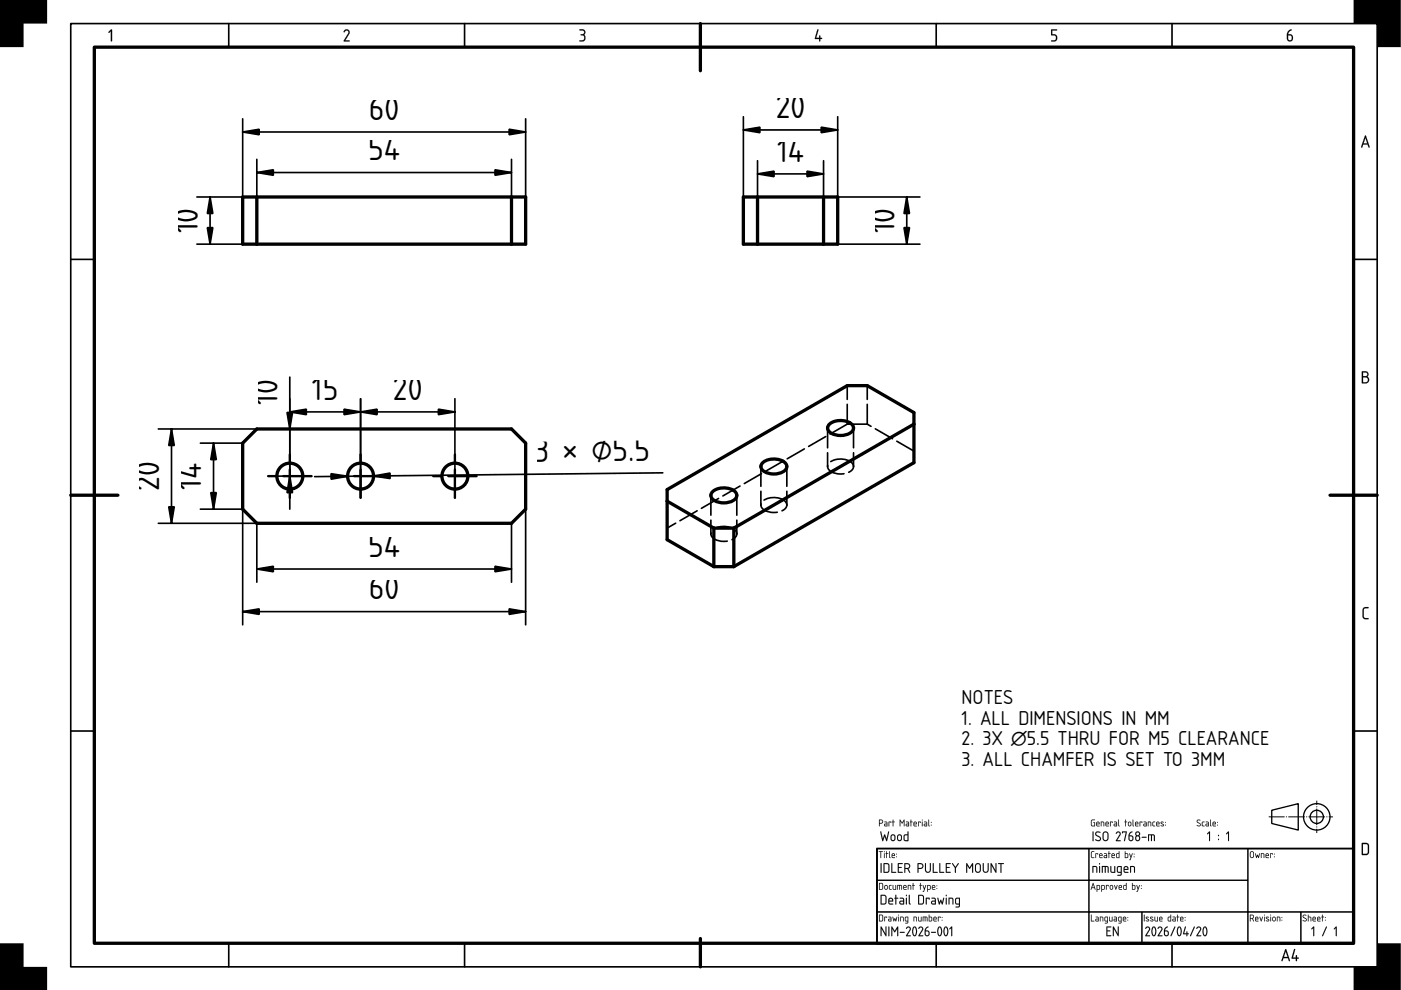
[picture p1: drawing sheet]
<svg xmlns="http://www.w3.org/2000/svg" width="297mm" height="210mm" viewBox="0 0 297 210" stroke-linecap="round" stroke-linejoin="round" font-family="sans-serif">
<defs><g id="words">
<g font-size="6.7">
<text x="78.2" y="25.4">60</text>
<text x="164.5" y="24.9">20</text>
<text x="78.1" y="34">54</text>
<text x="164.7" y="34.3">14</text>
<text x="41.9" y="49.5" transform="rotate(-90 41.9 49.5)">10</text>
<text x="189.6" y="49.5" transform="rotate(-90 189.6 49.5)">10</text>
<text x="58.8" y="85.8" transform="rotate(-90 58.8 85.8)">10</text>
<text x="66.1" y="84.7">15</text>
<text x="83.3" y="84.7">20</text>
<text x="113.2" y="97.9" transform="rotate(-1 113.2 97.9)">3 × ⌀5.5</text>
<text x="33.8" y="104.1" transform="rotate(-90 33.8 104.1)">20</text>
<text x="42.7" y="103.8" transform="rotate(-90 42.7 103.8)">14</text>
<text x="78.1" y="118">54</text>
<text x="78.2" y="127.1">60</text>
</g>
<g font-size="4">
<text x="203.9" y="149.2">NOTES</text>
<text x="203.9" y="153.6">1. ALL DIMENSIONS IN MM</text>
<text x="203.9" y="158">2. 3X ∅5.5 THRU FOR M5 CLEARANCE</text>
<text x="203.9" y="162.4">3. ALL CHAMFER IS SET TO 3MM</text>
</g>
</g></defs>
<g fill="none" stroke="#000" stroke-width=".7">
<path d="M20 10h267v190h-267zM148.5 5v10M51.5 41.8h59.9v10h-59.9zM54.4 41.8v10M108.4 41.8v10M157.6 41.8h20v10h-20zM160.6 41.8v10M174.6 41.8v10M54.4 91h54l3 3v14l-3 3h-54l-2.9-3v-14zM161.6 98.2a3.8 3.8 0 0 1 5 .1 1.12 1.12 0 0 1-.6 1.7 3.7 3.7 0 0 1-4.6-.7l-.1-.4zM175.8 90a3.8 3.8 0 0 1 5 .1 1.12 1.12 0 0 1-.6 1.8 3.7 3.7 0 0 1-4.6-.7l-.1-.5zM193.8 89.9l-38.2 22.1"/>
<path d="M15 105h10M141.4 106.3l9.9 5.7M151 104.3a3.8 3.8 0 0 1 5 .1 1.12 1.12 0 0 1-.6 1.8 3.7 3.7 0 0 1-4.6-.7l-.1-.5zM151.3 112v8.1M151.3 112h4.3M155.6 112v8.1M282 105h10M151.3 120.1l-9.9-5.7v-10.6l38.2-22h4.3l9.9 5.7v10.6l-38.2 22M151.3 120.1h4.3M148.5 199v6"/>
<circle cx="61.4" cy="101" r="2.75"/>
<circle cx="76.4" cy="101" r="2.75"/>
<circle cx="96.4" cy="101" r="2.75"/>
</g>
<g fill="none" stroke="#000" stroke-width=".35">
<path d="M15 5h277v200h-277zM48.5 5v5M98.5 5v5M198.5 5v5M248.5 5v5M51.5 25.2v26.6h-9.8M51.5 28h59.9M54.4 36.6h54M54.4 33.8v8M108.4 33.8v8M111.4 25.2v26.6M157.6 27.5h20"/>
<path d="M157.6 24.7v27.1M160.6 36.9h14M160.6 34.1v7.7M174.6 34.1v7.7M177.6 24.7v27.1h17.4M15 55h5M41.7 41.8h9.8M44.5 41.8v10M177.6 41.8h17.4M192.2 41.8v10M287 55h5M61.4 80v28"/>
<path d="M33.6 91h74.8M36.4 91v20M42.5 94h9v38.5M45.3 94v14M61.4 87.3h35M76.4 84.5v21.1M96.4 84.5v21.1M111.4 94v38.5M33.6 111h74.8v12.4M42.5 108h9M54.4 111v12.4M58.6 101h7.4"/>
<path d="M140.5 100.2l-73.8 .9M51.5 129.7h59.9M54.4 120.6h54M15 155h5M287 155h5M48.5 200v5M98.5 200v5M198.5 200v5M248.5 200v5"/>
</g>
<g fill="#000">
<path d="M0 0h10v5h-5v5h-5zM23.5 6.3l.3 .1v2.2l-.2 .2-.1-.2v-2l-.3 .4-.2-.1zM73 6.5a.64 .64 0 0 1 .9-.2 .64 .64 0 0 1 .1 .9l-.8 1.4h.8l.1 .2h-1.2l.9-1.7a.44 .44 0 0 0-.2-.6 .44 .44 0 0 0-.6 .4l-.1-.2zM122.9 6.2a.75 .75 0 0 1 1 .2 .75 .75 0 0 1-.1 1 .82 .82 0 0 1 .2 1.1 .82 .82 0 0 1-1.2 .2l.1-.1a.76 .76 0 0 0 1-.7l-.1-.3-.7-.1v-.2a.47 .47 0 0 0 .7-.2 .47 .47 0 0 0-.2-.6l-.7-.1zM173.3 6.2l.2 .2-.5 1.6h.7l.1-.5 .1 .5 .4 .2-.4 .1-.1 .5-.1-.5-.9-.1zM222.9 6.3l1.1-.1 .1 .1-.1 .2h-.9v.8a.8 .8 0 0 1 1 .5 .8 .8 0 0 1-.6 1l-.6-.1 .6-.1a.54 .54 0 0 0 .4-.6 .54 .54 0 0 0-.5-.5h-.5zM287 0h10v10h-5v-5h-5zM289.1 128.9l.3-.2h.7v.2l-.7 .1-.2 .2-.1 1.5 .3 .3h.7v.3h-.8l-.4-.4v-1.6zM0 200h5v5h5v5h-10zM292 200h5v10h-10v-5h5z"/>
<path d="M23.5 6.3l.3 .1v2.2l-.2 .2-.1-.2v-2l-.3 .4-.2-.1zM23.5 6.3l-.5 .6h.2l.3-.3 .1 2.2 .1-2.4z"/>
<path d="M73 6.4l.3-.2h.4l.3 .3 .2 .4-1 1.6h.8l.1 .3h-1.1l-.2-.2 1-1.5v-.5a.52 .52 0 0 0-.8 .3l-.2-.2zM73.1 6.3l-.2 .4h.2a.41 .41 0 0 1 .6-.2 .41 .41 0 0 1 .1 .6l-.9 1.7h1.2l-.1-.2h-.8l.8-1.4a.63 .63 0 0 0-.1-.8 .63 .63 0 0 0-.8-.1z"/>
<path d="M122.9 6.2h.8l.2 .2a.62 .62 0 0 1-.1 1h.1a.84 .84 0 0 1 .1 1.2 .84 .84 0 0 1-1.2 .1l1-.3a.6 .6 0 0 0 0-.7 .6 .6 0 0 0-.7-.2v-.2a.49 .49 0 0 0 .6-.1 .49 .49 0 0 0 .1-.6l-.9-.2zM122.9 6.3v.1l.9 .2 .1 .3-.1 .2-.7 .3 .7 .2a.63 .63 0 0 1 0 .8 .63 .63 0 0 1-.8 .2l-.2 .1a.81 .81 0 0 0 1.2-.2 .81 .81 0 0 0-.2-1.1 .71 .71 0 0 0 .1-1 .71 .71 0 0 0-.9-.2z"/>
<path d="M173.3 6.2l.2 .2-.5 1.6h.7l.1-.5 .1 .5 .4 .2-.4 .1-.1 .5-.1-.5h-.8l-.2-.1zM173.3 6.2l-.5 2 .9 .1 .1 .5 .1-.5 .4-.1-.4-.2v-.4h-.2v.4h-.7l.5-1.6z"/>
<path d="M222.9 6.2h1.1l.2 .1-.2 .2h-.9v.8h.6l.4 .4v.6l-.1 .3-.5 .2-.7-.1 .7-.2a.52 .52 0 0 0 .4-.5 .52 .52 0 0 0-.5-.5h-.5zM222.9 6.3v1.2l.9 .1 .1 .6-.2 .3-.8 .2 .6 .1a.79 .79 0 0 0 .6-1 .79 .79 0 0 0-1-.5v-.9l1-.1z"/>
<path d="M273.1 6.6l.6-.4 .1 .2a.79 .79 0 0 0-.6 .9 .75 .75 0 0 1 1 .8 .75 .75 0 0 1-1.2 .5l-.2-.4a1.82 1.82 0 0 1 .3-1.6zM273.1 7.5v.7a.4 .4 0 0 0 .4 .4 .4 .4 0 0 0 .4-.4l-.1-.6z"/>
<path d="M273.1 6.6l.8-.4v.2l-.5 .3-.3 .6h.6l.3 .2a1 1 0 0 1-.1 1.2v-.1a.62 .62 0 0 1-.9 0l-.2-.4a1.84 1.84 0 0 1 .3-1.6zM273.1 6.6h.1a1.89 1.89 0 0 0-.3 1.8 .69 .69 0 0 0 1 .3 .69 .69 0 0 0 .2-1l-.4-.4h-.6l.1-.5 .6-.4v-.1zM273.1 7.5l.1 1 .6-.1a.59 .59 0 0 0-.3-.9zM273.1 7.5l.7 .1a.51 .51 0 0 1 .1 .7 .51 .51 0 0 1-.7 .2z"/>
<path d="M289.4 28.7l.2 .1 .8 2.3-.1 .2-.3-.7h-1l-.2 .7-.2-.1zM289.4 28.8l-.8 2.4h.2l.2-.6h1l.3 .7 .1-.2-.8-2.3zM289.5 29.2l-.4 1.2h.8zM289.5 29.2l.4 1.2h-.8z"/>
<path d="M289.4 28.7l.2 .1 .8 2.3-.1 .2-.3-.7h-1l-.2 .7-.2-.1zM289.5 29.2l-.4 1.2h.8z"/>
<path d="M288.8 78.8l.6-.1a.65 .65 0 0 1 .7 .4 .65 .65 0 0 1-.2 .8 .77 .77 0 0 1 .4 .8 .77 .77 0 0 1-.7 .6h-.8zM289 80v1.1h.5a.52 .52 0 0 0 .5-.6 .52 .52 0 0 0-.5-.5zM289 79v.8h.5a.39 .39 0 0 0 .4-.4 .39 .39 0 0 0-.4-.4z"/>
<path d="M288.8 78.7h.8l.3 .1a.62 .62 0 0 1 0 1.1 .78 .78 0 0 1 .4 .8 .78 .78 0 0 1-.7 .6h-.9zM288.8 78.8v2.4l.8 .1a.76 .76 0 0 0 .7-.6 .76 .76 0 0 0-.4-.8 .63 .63 0 0 0 .2-.8 .63 .63 0 0 0-.7-.4zM289 80v1.1l.9-.2 .1-.4-.1-.3zM289 80h.5a.54 .54 0 0 1 .6 .5 .54 .54 0 0 1-.6 .6h-.5zM289 79v.8l.5-.1a.37 .37 0 0 0 .4-.3 .37 .37 0 0 0-.4-.4zM289 79h.5a.41 .41 0 0 1 .4 .4 .41 .41 0 0 1-.4 .4h-.5z"/>
<path d="M289.1 128.9a1.02 1.02 0 0 1 1.1-.1l-.2 .2h-.6l-.2 .3v1.5l.2 .2 .8 .1-.1 .2h-.8l-.4-.3v-1.7zM289.1 128.9l-.2 .4v1.6l.4 .3h.8v-.1l-.7-.1-.3-.3v-1.5l.3-.2 .7-.1v-.2h-.7z"/>
<path d="M186.5 173.9v.6h.3a.29 .29 0 0 0 .3-.3 .29 .29 0 0 0-.3-.3zM186.4 173.8h.4a.43 .43 0 0 1 .4 .4 .43 .43 0 0 1-.4 .4h-.3v.5l-.1 .1zM187.6 174.8l.1 .3h.3v-.3zM187.5 174.2h.5l.1 .3v.7h-.4a.29 .29 0 0 1-.3-.3 .29 .29 0 0 1 .3-.3h.3v-.2zM188.4 174.2l.6 .1-.1 .2-.1-.2h-.3v.9zM189.3 173.8l.1 .4 .3 .1h-.3l-.1 .9v-.9h-.2l.2-.1zM190.8 173.8l.5 .6 .5-.6v1.4l-.2-.1v-1l-.3 .5-.4-.5v1l-.1 .1zM192.2 174.8v.3h.4v-.3zM192.1 174.2h.5l.1 .3v.7h-.4a.29 .29 0 0 1-.3-.3 .29 .29 0 0 1 .3-.3h.3v-.2zM193.1 173.8l.1 .4 .3 .1h-.3l-.1 .9v-.9h-.2l.2-.1zM193.9 174.4l-.1 .2h.5l-.2-.2zM193.8 174.3a.36 .36 0 0 1 .5 0 .36 .36 0 0 1 0 .5h-.5l.1 .2 .5 .1-.4 .1a.57 .57 0 0 1-.2-.9zM194.7 174.2l.5 .1v.2l-.1-.2h-.3l-.1 .9zM195.5 174.2l.1 .1-.1 .9zM195.5 173.9a.09 .09 0 0 1 .1 0 .09 .09 0 0 1-.1 0zM196 174.8l.1 .3h.3v-.3zM195.9 174.2h.5l.2 .3-.1 .7h-.4a.29 .29 0 0 1-.3-.3 .29 .29 0 0 1 .3-.3h.3v-.2zM196.9 173.8h.1l.1 1.4-.3-.2zM197.4 174.9l.1 .1zM197.4 174.3l.1 .1z"/>
<path d="M186.5 173.9v.6h.3a.28 .28 0 0 0 .3-.3 .28 .28 0 0 0-.3-.3zM186.5 173.9h.3a.3 .3 0 0 1 .3 .3 .3 .3 0 0 1-.3 .3h-.3zM186.4 173.8h.6l.2 .4-.2 .4h-.5l-.1 .6zM186.4 173.8v1.4l.1-.6h.5l.2-.4-.2-.4zM187.6 174.8l.1 .2 .3 .1v-.3zM187.6 174.8h.4v.3l-.4-.1zM187.5 174.2h.5l.2 .3-.1 .7h-.4a.3 .3 0 0 1-.3-.3 .3 .3 0 0 1 .3-.3h.3v-.2l-.5-.1zM187.5 174.2l.5 .2v.2h-.3a.28 .28 0 0 0-.3 .3 .28 .28 0 0 0 .3 .3h.4v-.7l-.1-.3zM188.4 174.2l.6 .1-.1 .2-.1-.2h-.3v.9zM188.4 174.2l.1 1v-.9h.3l.1 .2 .1-.2zM189.3 173.8h.1v.4l.3 .1h-.3l-.1 .9v-.9h-.2l.2-.1zM189.3 173.8v.4l-.2 .1h.2v.9l.1-.9h.3l-.3-.1zM190.8 173.8l.5 .6 .5-.6v1.4l-.2-.1v-1l-.3 .5-.4-.5v1l-.1 .1zM190.8 173.8v1.4l.1-1.1 .4 .5 .3-.5 .1 1.1v-1.4l-.4 .6zM192.2 174.8l.1 .2 .3 .1v-.3zM192.2 174.8h.4v.3l-.4-.1zM192.1 174.2h.5l.1 .3v.7h-.4a.3 .3 0 0 1-.3-.3 .3 .3 0 0 1 .3-.3h.3v-.2l-.5-.1zM192.1 174.2l.5 .2v.2h-.3a.28 .28 0 0 0-.3 .3 .28 .28 0 0 0 .3 .3h.4v-.7l-.1-.3zM193.1 173.8h.1v.4l.3 .1h-.3l-.1 .9v-.9h-.2l.2-.1zM193.1 173.8v.4l-.2 .1h.2v.9l.1-.9h.3l-.3-.1zM193.9 174.4l-.1 .2h.5l-.2-.2zM193.9 174.4a.23 .23 0 0 1 .3 0 .23 .23 0 0 1 .1 .2h-.5zM193.8 174.3a.36 .36 0 0 1 .5 0 .36 .36 0 0 1 0 .5h-.5l.1 .2 .5 .1-.4 .1a.58 .58 0 0 1-.2-.9zM193.8 174.3l-.1 .2 .1 .6 .6 .1-.6-.3v-.1l.6-.1-.1-.4zM194.7 174.2l.5 .1v.2l-.1-.2h-.3l-.1 .9zM194.7 174.2v1l.1-.9h.3l.1 .2v-.2zM195.5 174.2l.1 .1-.1 .9zM195.5 174.2v1zM195.5 173.9a.1 .1 0 0 1 .2 0 .1 .1 0 0 1-.2 0zM195.5 173.8l.1 .1zM196 174.8l.1 .2 .3 .1v-.3zM196 174.8h.4v.3l-.4-.1zM195.9 174.2h.5l.2 .3v.7h-.5a.3 .3 0 0 1-.3-.3 .3 .3 0 0 1 .3-.3h.3v-.2l-.5-.1zM195.9 174.2l.5 .2v.2h-.3a.28 .28 0 0 0-.2 .3 .28 .28 0 0 0 .2 .3h.4l.1-.7-.2-.3zM196.9 173.8h.1l.1 1.4-.3-.2zM196.9 173.8l-.1 1.2 .3 .2zM197.4 174.9l.1 .1zM197.4 174.9l.1 .1zM197.4 174.3l.1 .2zM197.4 174.3l.1 .1z"/>
<path d="M186.7 176.3l.1 .1 .4 1.5 .4-1 .4 1 .3-1.5 .2-.1-.4 2h-.2l-.3-1-.3 1h-.2zM186.7 176.3l.4 2h.2l.3-1 .3 1h.1l.5-2-.2 .1-.3 1.5-.4-1-.4 1-.4-1.5zM189.1 177.2v.8l.4 .1 .1-.8-.2-.2zM189.1 177.2h.5l.1 .6a.33 .33 0 0 1-.3 .4 .33 .33 0 0 1-.4-.4zM189 177l.5-.1 .3 .3v.8l-.3 .3h-.4l-.3-.3v-.6zM189 177l-.2 .8a.5 .5 0 0 0 .5 .5 .5 .5 0 0 0 .5-.5l-.1-.8-.4-.1zM190.5 177.2l-.1 .8 .5 .1 .1-.8-.2-.2zM190.5 177.2h.4l.1 .6a.33 .33 0 0 1-.3 .4 .33 .33 0 0 1-.3-.4zM190.4 177l.5-.1 .3 .3v.8l-.3 .3h-.4l-.3-.3v-.6zM190.4 177l-.2 .8a.5 .5 0 0 0 .5 .5 .5 .5 0 0 0 .5-.5l-.1-.8-.4-.1zM191.8 177.2a.58 .58 0 0 0 0 .7 .58 .58 0 0 0 .6 .2v-1zM191.9 177.1h.5v1.1h-.3a.6 .6 0 0 1-.2-1.1zM191.7 177l.7-.1v-.5l.2-.1v2h-.8l-.2-.2zM191.7 177l-.1 1.1 .3 .2h.7v-2l-.2 .1v.5z"/>
<path d="M186.7 176.3l.1 .1 .4 1.5 .4-1 .4 1 .3-1.5 .2-.1-.4 2h-.2l-.3-1-.3 1h-.2zM189.1 177.2l-.1 .6a.32 .32 0 0 0 .4 .3 .32 .32 0 0 0 .2-.3l-.1-.6zM189 177l.3-.1 .4 .1 .1 .8a.51 .51 0 0 1-.5 .5 .51 .51 0 0 1-.5-.5v-.6zM190.5 177.2l-.1 .6a.32 .32 0 0 0 .3 .3 .32 .32 0 0 0 .3-.3l-.1-.6zM190.4 177l.3-.1 .4 .1 .1 .8a.51 .51 0 0 1-.5 .5 .51 .51 0 0 1-.5-.5v-.6zM191.9 177.1l-.1 .1a.59 .59 0 0 0 0 .7 .59 .59 0 0 0 .6 .2v-1zM191.7 177l.7-.1v-.5l.2-.1v2h-.8l-.2-.2z"/>
<path d="M231.7 176.3l.2 .1-.2 1.9zM232.3 176.4a.6 .6 0 0 1 1 .2h-.1a.46 .46 0 0 0-.5-.1 .46 .46 0 0 0-.3 .5l.7 .3a.56 .56 0 0 1 .2 .9 .56 .56 0 0 1-.8 .1l-.3-.2 .1-.1a.45 .45 0 0 0 .6 .2 .45 .45 0 0 0 .3-.5l-.9-.6-.1-.3zM234.1 176.6l-.1 1.2a.42 .42 0 0 0 .4 .3 .42 .42 0 0 0 .4-.4v-1l-.3-.2zM234 176.5a.62 .62 0 0 1 .6-.2 .62 .62 0 0 1 .4 .6v.8a.62 .62 0 0 1-.6 .6 .62 .62 0 0 1-.6-.5v-1.1zM236.7 176.5a.52 .52 0 0 1 .7-.1 .52 .52 0 0 1 .1 .7l-.6 1.1h.6l.1 .1h-1l.8-1.5-.3-.3-.5 .3zM237.9 176.3l1 .1-.5 1.9-.1-.1 .4-1.7h-.6l-.1 .2zM239.5 176.6l.6-.3-.6 .8a.6 .6 0 0 1 .8 .6 .6 .6 0 0 1-.9 .5l-.1-.3a1.45 1.45 0 0 1 .2-1.3zM239.5 177.3v.6a.32 .32 0 0 0 .3 .3 .32 .32 0 0 0 .3-.3l-.1-.5zM240.8 177.7a.4 .4 0 0 0 .8 0 .4 .4 0 0 0-.8 0zM240.9 176.8a.32 .32 0 0 0 .6 0 .32 .32 0 0 0-.6 0zM240.9 176.4a.52 .52 0 0 1 .7 .1 .52 .52 0 0 1-.1 .7 .61 .61 0 0 1 .2 .9 .61 .61 0 0 1-1 0 .61 .61 0 0 1 .2-.9l-.2-.4zM242.1 177.5h1l-.9 .1zM243.4 176.9l1.3 .1 .2 .3-.1 1-.1-.1-.1-1-.4-.1-.1 1.2-.1-1.2h-.4v1.1l-.2 .1z"/>
<path d="M231.7 176.3l.2 .1v1.8l-.2 .2-.1-.2zM231.7 176.3v2l.1-1.9zM232.3 176.4a.6 .6 0 0 1 1 .2h-.1a.45 .45 0 0 0-.5-.1 .45 .45 0 0 0-.2 .5l.9 .6-.1 .6a.68 .68 0 0 1-1.1-.2l.8 .1 .2-.3-1-.8zM232.4 176.4l-.2 .4 .1 .3 .9 .5a.44 .44 0 0 1-.3 .6 .44 .44 0 0 1-.5-.2h-.2l.1 .1a.6 .6 0 0 0 .8 .2 .6 .6 0 0 0 .2-.8l-.9-.7 .2-.3 .6 .1 .1-.2-.6-.1zM234.1 176.6l-.1 .3v1l.2 .2 .5-.1a1.42 1.42 0 0 0 .1-1.3l-.3-.2zM234.1 176.6l.3-.1 .3 .1a1.48 1.48 0 0 1 .1 1.3l-.4 .3-.4-.3v-1zM233.9 176.4l.5-.1 .4 .1 .2 .3v1a.63 .63 0 0 1-.6 .7 .63 .63 0 0 1-.6-.6v-1.1zM234 176.5l-.2 .4v.9l.2 .4a.67 .67 0 0 0 .8 0l.2-.3v-1a.62 .62 0 0 0-.4-.6 .62 .62 0 0 0-.6 .2zM236.7 176.5l.6-.2 .3 .3-.1 .5-.6 1h.6l.1 .2h-1l.8-1.5-.3-.3-.5 .3zM236.8 176.4l-.2 .4 .5-.3 .3 .3-.8 1.5h1l-.1-.1h-.7l.7-1.1a.5 .5 0 0 0-.1-.7 .5 .5 0 0 0-.6 0zM237.9 176.3l1 .1-.5 2-.1-.2 .4-1.7h-.6l-.1 .2zM237.9 176.3l.1 .4 .1-.2h.6l-.4 1.7 .1 .1 .5-1.9zM239.5 176.6l.6-.3-.6 .8 .7 .2 .1 .6-.2 .3-.3 .2-.4-.2-.1-.3a1.47 1.47 0 0 1 .2-1.3zM239.5 176.6a1.51 1.51 0 0 0-.2 1.4 .59 .59 0 0 0 .8 .1 .59 .59 0 0 0 .1-.8 .59 .59 0 0 0-.7-.2l.1-.3 .5-.5zM239.5 177.3l.1 .8h.4a.47 .47 0 0 0-.2-.8zM239.5 177.3l.5 .1a.41 .41 0 0 1 .1 .6 .41 .41 0 0 1-.5 .1zM241 177.4a.44 .44 0 0 0 .2 .7h.2a.4 .4 0 0 0 .1-.6 .4 .4 0 0 0-.5-.1zM241 177.4h.4a.41 .41 0 0 1 .1 .5 .41 .41 0 0 1-.5 .2l-.1-.2zM240.9 176.8a.3 .3 0 0 0 .6 0 .3 .3 0 0 0-.6 0zM240.9 176.8a.33 .33 0 0 1 .6 0 .33 .33 0 0 1-.6 0zM240.9 176.4a.53 .53 0 0 1 .7 .1 .53 .53 0 0 1-.1 .7 .62 .62 0 0 1 .2 .9 .62 .62 0 0 1-1 0 .62 .62 0 0 1 .2-.9l-.2-.4zM240.9 176.4l-.2 .4 .2 .4a.75 .75 0 0 0 0 1l.3 .1 .3-.1a.73 .73 0 0 0 0-1 .52 .52 0 0 0 0-.9zM242.1 177.4h.9l.1 .1-.9 .1zM242.1 177.5l.1 .1 .9-.1zM243.4 176.9l1.3 .1 .2 .3-.1 1-.2-.1v-1l-.4-.1-.1 1.3-.1-.2v-1.1h-.4v1.1l-.2 .1zM243.5 176.9l-.1 1.4 .2-.1v-1.1h.4l.1 1.2 .1-1.2h.4l.1 1.1 .1 .1v-1l-.1-.3z"/>
<path d="M231.4 173.9l.8-.1-.1 .1h-.5l-.2 .2 .2 .9 .4 .1v-.6l-.2-.1h.4v.8h-.7l-.2-.2zM231.4 173.9l-.1 1.1 .2 .2h.6v-.8h-.3l.2 .1v.6h-.4l-.2-1 .2-.2 .5-.1zM232.6 174.4v.2h.4l-.1-.2zM232.6 174.4a.23 .23 0 0 1 .3 0 .23 .23 0 0 1 .1 .2h-.4zM232.5 174.3a.36 .36 0 0 1 .5 0 .36 .36 0 0 1 .1 .5h-.5v.2l.6 .1-.5 .1a.58 .58 0 0 1-.2-.9zM232.6 174.3l-.2 .2 .1 .6 .6 .1-.5-.3v-.1l.5-.1v-.4zM233.4 174.2l.7 .1v.9l-.1-.1-.1-.7-.4-.1v.8l-.1 .1zM233.4 174.2v1l.1-.9 .4 .1 .2 .8-.1-.9zM234.6 174.4l-.1 .2h.4l-.1-.2zM234.5 174.4a.23 .23 0 0 1 .3 0 .23 .23 0 0 1 .1 .2h-.4zM234.5 174.3a.36 .36 0 0 1 .5 0 .36 .36 0 0 1 0 .5h-.5l.1 .2 .5 .1-.4 .1a.58 .58 0 0 1-.2-.9zM234.5 174.3l-.1 .2v.6l.7 .1-.6-.3v-.1l.6-.1-.1-.4zM235.4 174.2l.5 .1v.2l-.1-.2h-.3l-.1 .9zM235.4 174.2v1l.1-.9h.3l.1 .2v-.2zM236.3 174.8v.2l.4 .1v-.3zM236.3 174.8h.4v.3l-.4-.1zM236.2 174.2h.5l.1 .3v.7h-.4a.3 .3 0 0 1-.3-.3 .3 .3 0 0 1 .3-.3h.3v-.2l-.5-.1zM236.2 174.2l.5 .2v.2h-.3a.28 .28 0 0 0-.3 .3 .28 .28 0 0 0 .3 .3h.4v-.7l-.1-.3zM237.1 173.8h.2v1.4l-.2-.2zM237.1 173.8v1.2l.2 .2zM238.6 173.8h.1v.4l.3 .1h-.3l-.1 .9-.1-.9h-.1l.1-.1zM238.6 173.8v.4l-.2 .1h.2v.9l.1-.9h.3l-.3-.1zM239.4 174.4l-.1 .5 .3 .1 .1-.5zM239.4 174.4h.3v.4a.23 .23 0 0 1-.2 .3 .23 .23 0 0 1-.2-.2zM239.3 174.3l.3-.1 .2 .2v.6l-.2 .2h-.2l-.2-.2zM239.3 174.3l-.1 .5a.35 .35 0 0 0 .3 .4 .35 .35 0 0 0 .4-.3l-.1-.6zM240.1 173.8h.2v1.4l-.2-.2zM240.2 173.8l-.1 1.2 .2 .2zM240.8 174.4v.2h.4l-.1-.2zM240.8 174.4a.23 .23 0 0 1 .3 0 .23 .23 0 0 1 .1 .2h-.4zM240.8 174.3a.36 .36 0 0 1 .5 0 .36 .36 0 0 1 0 .5h-.5v.2l.6 .1-.5 .1a.58 .58 0 0 1-.1-.9zM240.8 174.3l-.1 .2v.6l.6 .1-.5-.3v-.1l.5-.1v-.4zM241.6 174.2l.6 .1-.1 .2v-.2h-.3l-.1 .9zM241.6 174.2l.1 1v-.9h.4v.2l.1-.2zM242.6 174.8v.2l.4 .1v-.3zM242.6 174.8h.4v.3l-.4-.1zM242.5 174.2h.5l.1 .3v.7h-.4a.3 .3 0 0 1-.3-.3 .3 .3 0 0 1 .3-.3h.3l-.1-.2-.4-.1zM242.5 174.2l.5 .2v.2h-.3a.28 .28 0 0 0-.3 .3 .28 .28 0 0 0 .3 .3h.4v-.7l-.2-.3zM243.4 174.2l.6 .1 .1 .9-.2-.1v-.7l-.4-.1v.8l-.1 .1zM243.4 174.2v1l.1-.9 .4 .1 .2 .8-.1-.9zM244.4 174.3l.5-.1-.4 .3v.5l.4 .1v.1h-.4l-.2-.2zM244.4 174.3l-.1 .5a.31 .31 0 0 0 .2 .4 .31 .31 0 0 0 .4-.1l-.4-.1v-.5l.4-.3zM245.3 174.4v.2h.4l-.1-.2zM245.3 174.4a.23 .23 0 0 1 .3 0 .23 .23 0 0 1 .1 .2h-.4zM245.2 174.3h.1a.36 .36 0 0 1 .4 0 .36 .36 0 0 1 .1 .5h-.5v.2l.6 .1-.5 .1a.58 .58 0 0 1-.2-.9zM245.3 174.3l-.2 .2 .1 .6 .6 .1-.5-.3v-.1l.5-.1v-.4zM246.1 174.3h.6l-.5 .2 .6 .4a.35 .35 0 0 1-.3 .3 .35 .35 0 0 1-.4-.2l.5-.1-.5-.3zM246.1 174.3v.3l.6 .3-.6 .2 .6 .1 .1-.4-.6-.3 .5-.2zM247 174.9l.2 .1zM247.1 174.9l.1 .1zM247 174.3l.2 .2zM247.1 174.3l.1 .1z"/>
<path d="M231.4 173.9l.7-.1-.5 .1-.2 .2 .2 1h.4v-.6l-.2-.1h.4l-.1 .8h-.6l-.2-.2zM232.6 174.4v.2h.4l-.1-.2zM232.5 174.3a.36 .36 0 0 1 .5 0 .36 .36 0 0 1 .1 .5h-.5v.2l.5 .1-.4 .1a.57 .57 0 0 1-.2-.9zM233.4 174.2l.6 .1 .1 .9-.1-.1-.1-.7-.4-.1v.8l-.1 .1zM234.6 174.4l-.1 .2h.4l-.1-.2zM234.5 174.3a.36 .36 0 0 1 .5 0 .36 .36 0 0 1 0 .5h-.5v.2l.6 .1-.4 .1a.57 .57 0 0 1-.2-.9zM235.4 174.2l.5 .1v.2l-.1-.2h-.3l-.1 .9zM236.3 174.8v.3h.4v-.3zM236.2 174.2h.5l.1 .3v.7h-.4a.29 .29 0 0 1-.3-.3 .29 .29 0 0 1 .3-.3h.3v-.2zM237.1 173.8h.1l.1 1.4-.2-.2zM238.6 173.8l.1 .4 .3 .1h-.3l-.1 .9-.1-.9h-.1l.1-.1zM239.4 174.4l-.1 .5a.22 .22 0 0 0 .2 .2 .22 .22 0 0 0 .2-.3v-.4zM239 174.7a.5 .5 0 0 1 1 0 .5 .5 0 0 1-1 0zM240.2 173.8h.1v1.4l-.2-.2zM240.8 174.4v.2h.4l-.1-.2zM240.8 174.3a.36 .36 0 0 1 .4 0 .36 .36 0 0 1 .1 .5h-.5v.2l.6 .1-.5 .1a.57 .57 0 0 1-.1-.9zM241.6 174.2l.6 .1-.1 .2v-.2h-.3l-.1 .9zM242.6 174.8v.3h.4v-.3zM242.5 174.2h.4l.2 .3v.7h-.4a.29 .29 0 0 1-.3-.3 .29 .29 0 0 1 .3-.3h.3v-.2zM243.4 174.2l.6 .1 .1 .9-.2-.1v-.7l-.4-.1v.8l-.1 .1zM244.4 174.3l.5-.1-.4 .2v.5l.4 .2a.36 .36 0 0 1-.4 .1 .36 .36 0 0 1-.2-.4zM245.3 174.4v.2h.4l-.1-.2zM245.3 174.3a.36 .36 0 0 1 .4 0 .36 .36 0 0 1 .1 .5h-.5v.2l.6 .1-.5 .1a.57 .57 0 0 1-.1-.9zM246.1 174.3h.6l-.5 .2 .6 .4a.38 .38 0 0 1-.3 .3 .38 .38 0 0 1-.4-.2l.6-.1-.6-.3zM247.1 174.9l.1 .1zM247.1 174.3l.1 .1z"/>
<path d="M253.8 173.9l.5-.1 .2 .1-.1 .1a.32 .32 0 0 0-.3-.1 .32 .32 0 0 0-.2 .3l.7 .5-.1 .4a.39 .39 0 0 1-.4 .1 .39 .39 0 0 1-.3-.3l.5 .2 .1-.3-.6-.5zM253.8 173.9v.4l.7 .5-.2 .3-.5-.2v.2a.41 .41 0 0 0 .6 .1 .41 .41 0 0 0 0-.7l-.5-.2v-.2l.6-.2zM254.9 174.3l.5-.1-.4 .3v.5l.4 .1v.1h-.4l-.2-.2zM254.9 174.3l-.1 .5a.31 .31 0 0 0 .2 .4 .31 .31 0 0 0 .4-.1l-.4-.1-.1-.5 .5-.3zM255.8 174.8v.2l.4 .1v-.3zM255.8 174.8h.4v.3l-.4-.1zM255.7 174.2h.4l.2 .3v.7h-.4a.3 .3 0 0 1-.3-.3 .3 .3 0 0 1 .3-.3h.3l-.1-.2-.4-.1zM255.7 174.2l.5 .2v.2h-.3a.28 .28 0 0 0-.3 .3 .28 .28 0 0 0 .3 .3h.4v-.7l-.2-.3zM256.6 173.8h.1l.1 1.4-.2-.2zM256.6 173.8v1.2l.2 .2zM257.3 174.4l-.1 .2h.5l-.2-.2zM257.3 174.4a.23 .23 0 0 1 .3 0 .23 .23 0 0 1 .1 .2h-.5zM257.2 174.3a.36 .36 0 0 1 .5 0 .36 .36 0 0 1 0 .5h-.5l.1 .2 .5 .1-.4 .1a.58 .58 0 0 1-.2-.9zM257.2 174.3l-.1 .2 .1 .6 .6 .1-.6-.3v-.1l.6-.1-.1-.4zM258.1 174.9l.1 .1zM258.1 174.9l.1 .1zM258.1 174.3l.1 .2zM258.1 174.3l.1 .1z"/>
<path d="M253.8 173.9l.5-.1 .2 .1-.1 .1a.32 .32 0 0 0-.3-.1 .32 .32 0 0 0-.2 .3l.5 .3a.38 .38 0 0 1 0 .6 .38 .38 0 0 1-.6-.2 .37 .37 0 0 0 .6-.1l-.6-.5zM254.9 174.3l.5-.1-.4 .2-.1 .5 .5 .2a.36 .36 0 0 1-.4 .1 .36 .36 0 0 1-.2-.4zM255.8 174.8v.3h.4v-.3zM255.7 174.2h.4l.2 .3v.7h-.4a.29 .29 0 0 1-.3-.3 .29 .29 0 0 1 .3-.3h.3l-.1-.2zM256.6 173.8h.1l.1 1.4-.2-.2zM257.3 174.4l-.1 .2h.5l-.2-.2zM257.2 174.3a.36 .36 0 0 1 .5 0 .36 .36 0 0 1 0 .5h-.5l.1 .2 .5 .1-.4 .1a.57 .57 0 0 1-.2-.9zM258.1 174.9l.1 .1zM258.1 174.3l.1 .1z"/>
<path d="M256.3 176.3l.3 .1-.2 2-.1-.2 .1-1.6-.3 .3-.2-.1zM256.3 176.3l-.4 .5h.2l.3-.2v1.7l.1-1.9zM258.3 177.8h.1v.3h-.1zM258.3 177.9v.2h.1v-.2zM258.3 177h.1v.3h-.1zM258.3 177v.2h.1v-.2zM260.4 176.3l.2 .1-.1 2-.1-.2v-1.6l-.3 .3-.2-.1zM260.4 176.3l-.4 .5h.1l.3-.2 .1 1.7 .1-1.9z"/>
<path d="M256.3 176.3l.2 .1-.1 1.9-.1-1.7-.2 .3-.2-.1zM258.3 177.9h.1v.2h-.1zM258.3 177h.1v.3h-.1zM260.4 176.3l.2 .1-.1 1.9-.1-1.7-.3 .3-.1-.1z"/>
<path d="M186.3 180.5h.9l-.4 .1-.1 1.3v-1.3h-.4zM186.3 180.5l.4 .1v1.3l.1-1.3 .4-.1zM187.4 180.9l.2 .1-.1 .9zM187.4 180.9l.1 1zM187.4 180.6a.1 .1 0 0 1 .2 0 .1 .1 0 0 1-.2 0zM187.4 180.5l.1 .2zM187.9 180.5l.2 .1-.1 .3 .3 .1-.3 .1v.8l-.1-.8-.1-.1 .1-.1zM187.9 180.5v.4l-.1 .1h.1l.1 .9v-.9h.3l-.3-.1zM188.5 180.5l.2 .1v1.3l-.2-.2zM188.6 180.5l-.1 1.2 .2 .2zM189.2 181.1v.3h.4l-.1-.3zM189.2 181.1a.23 .23 0 0 1 .3 0 .23 .23 0 0 1 .1 .3h-.4zM189.2 181a.36 .36 0 0 1 .5 0 .36 .36 0 0 1 0 .5h-.5v.2l.6 .2h-.5a.58 .58 0 0 1-.1-.9zM189.2 181l-.2 .3 .1 .5 .6 .1-.5-.3v-.1h.5v-.5zM190 181.6l.2 .2zM190.1 181.6l.1 .1zM190 181l.2 .2zM190.1 181l.1 .2z"/>
<path d="M186.3 180.5h.9l-.4 .1-.1 1.3v-1.3zM187.4 180.9l.2 .1-.1 .9zM187.4 180.6a.1 .1 0 0 1 .2 0 .1 .1 0 0 1-.2 0zM187.9 180.5l.1 .4 .3 .1-.3 .1v.8l-.1-.8-.1-.1 .1-.1zM188.5 180.5l.2 .1v1.3l-.2-.2zM189.2 181.1v.3h.4l-.1-.3zM189.2 181a.36 .36 0 0 1 .4 0 .36 .36 0 0 1 .1 .5h-.5v.2l.6 .2h-.5a.57 .57 0 0 1-.1-.9zM190 181.6l.2 .1zM190 181l.2 .2z"/>
<path d="M186.5 194.1v1.1h.4l.2-.2v-.8zM186.4 193.9h.6l.2 .2v.9l-.2 .3h-.6zM187.5 194.4h.6l-.1 .2-.1-.1h-.3v.9zM188.5 195v.2h.4v-.3zM188.4 194.4h.4l.2 .2v.7l-.4 .1a.29 .29 0 0 1-.3-.3 .29 .29 0 0 1 .3-.3h.3l-.1-.2zM189.2 194.4l.3 .7 .2-.5 .2 .5 .3-.7-.2 1-.3-.5-.2 .5zM190.5 194.4h.1l-.1 1zM190.5 194a.09 .09 0 0 1 .1 0 .09 .09 0 0 1-.1 0zM190.9 194.4h.6l.1 .9h-.1l-.1-.8h-.4v.8h-.1zM192 194.5v.6l.4 .1v-.7zM191.9 194.4h.6l.1 1.1a.36 .36 0 0 1-.7 .2l.5-.1v-.2l-.4-.1-.1-.1zM193.7 194.4h.6l.1 .9h-.1l-.1-.8h-.4v.8h-.1zM194.7 194.4l.2 .8h.3v-.8h.2v.9h-.7zM195.7 194.4h.8l.1 .9h-.1v-.8h-.3l-.1 .9v-.9h-.3v.8h-.2zM197 194.5v.7h.5v-.6zM196.9 193.9l.2 .5 .5 .1v.6l-.1 .2h-.6zM198.1 194.6l-.1 .2h.5l-.2-.3zM198 194.4a.36 .36 0 0 1 .5 0 .36 .36 0 0 1 0 .5h-.5l.1 .3 .5 .1-.4 .1a.57 .57 0 0 1-.2-1zM198.9 194.4h.5v.2l-.1-.1h-.3l-.1 .9zM199.7 195l.1 .2zM199.7 194.4l.1 .2z"/>
<path d="M186.5 194.1v1.1h.4l.2-.2v-.8zM186.5 194.1l.6 .1v.8l-.1 .2h-.5zM186.4 193.9h.6l.2 .2v.9l-.2 .4h-.6zM186.4 193.9v1.4h.6l.2-.3v-.9l-.2-.1zM187.5 194.4h.6l-.1 .2-.1-.1h-.3v.9zM187.5 194.4l.1 1v-.9h.3l.1 .1 .1-.2zM188.5 195v.2h.4v-.3zM188.4 195l.5-.1v.3h-.4zM188.4 194.4h.4l.2 .2v.8h-.4a.3 .3 0 0 1-.3-.3 .3 .3 0 0 1 .3-.3h.3l-.1-.2-.4-.1zM188.4 194.4l.5 .2v.2h-.3a.28 .28 0 0 0-.3 .3 .28 .28 0 0 0 .3 .3l.4-.1v-.7l-.2-.2zM189.2 194.4h.2l.1 .7 .2-.5 .2 .5 .3-.7-.2 1-.3-.5-.2 .5zM189.2 194.4l.3 .9 .2-.4 .3 .4 .2-.9-.3 .7-.2-.4-.2 .4zM190.5 194.4h.1l-.1 1zM190.5 194.4v1zM190.5 194a.1 .1 0 0 1 .2 0 .1 .1 0 0 1-.2 0zM190.5 193.9l.1 .2zM190.9 194.4h.6l.1 .9h-.2v-.8h-.4v.8h-.1zM190.9 194.4v.9l.1-.8h.4l.2 .8-.1-.8zM192 194.5v.6l.4 .1v-.7zM192 194.5h.4v.7h-.4zM191.9 194.4h.7v1.1l-.2 .3-.5-.1 .5-.1v-.2h-.4l-.1-.2zM191.9 194.4v.8l.1 .1 .4 .1v.1l-.5 .2a.41 .41 0 0 0 .7-.2l-.1-1.1zM193.7 194.4h.6l.1 .9h-.1l-.1-.8h-.4v.8h-.1zM193.7 194.4v.9l.1-.8h.4l.2 .8-.1-.8zM194.7 194.4h.1v.7l.4 .1v-.8h.2v1l-.7-.1zM194.7 194.4v.9h.7v-.9l-.1 .8h-.4l-.1-.1zM195.7 194.4h.9v.9h-.1v-.8h-.3l-.1 .9v-.9h-.3v.8l-.2 .1zM195.7 194.4v.9l.1-.8h.3v.9l.1-.9h.3l.1 .8-.1-.9zM197 194.5v.7h.4l.1-.6zM197 194.5l.5 .1v.6h-.5zM196.9 193.9l.2 .1v.4h.4l.1 .1v.7l-.1 .2-.6-.1zM196.9 193.9v1.4h.6l.1-.2v-.6l-.6-.1zM198.1 194.6l-.1 .2h.5l-.2-.3zM198.1 194.6a.23 .23 0 0 1 .3-.1 .23 .23 0 0 1 .1 .3h-.5zM198 194.4a.36 .36 0 0 1 .5 0 .36 .36 0 0 1 0 .5h-.5l.1 .3 .5 .1-.4 .1a.58 .58 0 0 1-.2-1zM198 194.5l-.1 .2 .1 .6h.6l-.6-.2v-.2h.6l-.1-.4zM198.9 194.4h.5v.2l-.1-.1h-.3l-.1 .9zM198.9 194.4v1l.1-.9h.3l.1 .1v-.2zM199.7 195l.1 .2zM199.7 195l.1 .2zM199.7 194.4l.1 .2zM199.7 194.5l.1 .1z"/>
<path d="M186.5 187.3v1.2h.4l.2-.2v-.8zM186.4 187.2h.6l.2 .2v.9l-.2 .3h-.6zM187.7 187.8l-.1 .5a.22 .22 0 0 0 .3 .2 .22 .22 0 0 0 .2-.2l-.1-.5zM187.4 188.1a.47 .47 0 0 1 .9 0 .47 .47 0 0 1-.9 0zM188.5 187.7l.5-.1-.3 .2-.1 .5 .4 .3a.36 .36 0 0 1-.4 0 .36 .36 0 0 1-.1-.3zM189.3 187.7l.2 .8h.3v-.8h.2v.9h-.7zM190.3 187.6l.9 .1v.9h-.1v-.8h-.3l-.1 .8v-.8h-.3v.8h-.1zM191.7 187.9l-.1 .2h.5l-.1-.3zM191.6 187.7a.36 .36 0 0 1 .5 0 .36 .36 0 0 1 .1 .5h-.6l.1 .3 .5 .1h-.4a.57 .57 0 0 1-.2-.9zM192.5 187.6l.6 .1 .1 .9-.1-.1-.1-.7h-.4v.8h-.1zM193.5 187.2l.2 .4 .3 .1-.3 .1-.1 .8-.1-.8-.1-.1 .1-.1zM195.1 187.2l.1 .4 .3 .1-.3 .1-.1 .8v-.8l-.2-.1 .2-.1zM195.6 187.7l.4 .7 .2-.7h.2l-.6 1.4-.2-.1 .3-.4zM196.7 187.8v.7h.4l.1-.6zM196.6 187.7l.4-.1a.54 .54 0 0 1 .3 .7 .54 .54 0 0 1-.6 .3v.5zM197.8 187.9l-.1 .2h.5l-.2-.3zM197.7 187.7a.36 .36 0 0 1 .5 0 .36 .36 0 0 1 0 .5h-.5l.1 .3 .5 .1h-.4a.57 .57 0 0 1-.2-.9zM198.6 188.3l.1 .2zM198.6 187.7l.1 .2z"/>
<path d="M186.5 187.3v1.2h.4l.2-.2v-.8zM186.5 187.3l.6 .2v.8l-.1 .2h-.5zM186.4 187.2h.6l.2 .2v.9l-.2 .3h-.6zM186.4 187.2v1.4h.6l.2-.3v-.9l-.2-.2zM187.7 187.8v.6l.3 .1 .1-.6zM187.7 187.8h.3l.1 .5a.23 .23 0 0 1-.2 .2 .23 .23 0 0 1-.3-.2zM187.6 187.7l.4-.1 .2 .2v.6l-.2 .2h-.3l-.2-.2zM187.6 187.7l-.1 .6a.35 .35 0 0 0 .4 .3 .35 .35 0 0 0 .3-.3l-.1-.6zM188.5 187.7l.5-.1-.4 .3 .1 .6h.3v.1h-.4l-.1-.1zM188.6 187.7l-.1 .6a.31 .31 0 0 0 .1 .3 .31 .31 0 0 0 .4-.1h-.4v-.6l.4-.2zM189.3 187.7h.1v.7l.4 .1v-.8h.2v.9h-.7zM189.3 187.7v.9h.7v-.9l-.1 .8h-.4l-.1-.1zM190.3 187.6l.9 .1v.9h-.1v-.8h-.3l-.1 .9v-.9h-.3v.8h-.2zM190.3 187.7v.9l.1-.8h.3v.8l.1-.8h.3l.1 .8-.1-.9zM191.7 187.9l-.1 .2h.5l-.1-.3zM191.7 187.9a.23 .23 0 0 1 .3-.1 .23 .23 0 0 1 .1 .3h-.5zM191.6 187.7a.36 .36 0 0 1 .5 0 .36 .36 0 0 1 .1 .5h-.6l.1 .3 .5 .1-.4 .1a.58 .58 0 0 1-.2-1zM191.6 187.7l-.1 .3 .1 .6h.6l-.6-.3v-.1h.6l-.1-.4zM192.5 187.6l.6 .1 .1 .9-.2-.1v-.7h-.4v.8h-.1zM192.5 187.7v.9l.1-.8h.4l.2 .8-.1-.9zM193.5 187.2l.2 .1v.3l.3 .1-.3 .1-.1 .9-.1-.9-.1-.1 .1-.1zM193.5 187.2v.5h-.1l.1 .1 .1 .8v-.8l.3-.1h-.3zM195.1 187.2l.1 .1v.3l.3 .1-.3 .1-.1 .9v-.9l-.2-.1 .2-.1zM195.1 187.2v.5h-.2l.2 .1v.8l.1-.8 .3-.1h-.3zM195.6 187.7l.4 .7 .2-.7h.2l-.6 1.4-.2-.1 .3-.4zM195.7 187.7l.2 .9-.3 .4 .2 .1 .5-1.4h-.1l-.2 .7zM196.7 187.8v.7h.4v-.7zM196.7 187.8l.5 .1-.1 .6h-.4zM196.6 187.7h.6l.1 .2v.7h-.6v.5zM196.6 187.7v1.4l.1-.5h.3a.59 .59 0 0 0 .1-.9zM197.8 187.9l-.1 .2h.5l-.2-.3zM197.8 187.9a.23 .23 0 0 1 .3-.1 .23 .23 0 0 1 .1 .3h-.5zM197.7 187.7a.36 .36 0 0 1 .5 0 .36 .36 0 0 1 0 .5h-.5l.1 .3 .5 .1-.4 .1a.58 .58 0 0 1-.2-1zM197.7 187.7l-.1 .3 .1 .6h.6l-.6-.3v-.1h.6l-.1-.4zM198.6 188.3l.1 .2zM198.6 188.3l.1 .2zM198.6 187.7l.1 .2zM198.6 187.7l.1 .2z"/>
<path d="M186.9 189.9v1.7h.6l.2-.3v-1.2l-.1-.2zM186.7 189.7l.9 .1 .3 .2v1.3l-.3 .4-.9 .1zM188.6 190.7l-.1 .3h.7l-.2-.4zM188.5 190.5a.52 .52 0 0 1 .7 0 .52 .52 0 0 1 .1 .7h-.8l.1 .3 .8 .2-.7 .1a.82 .82 0 0 1-.2-1.3zM189.9 189.7l.1 .1v.5l.4 .2h-.4l-.1 1.3-.1-1.3-.2-.1 .2-.1zM190.9 191.2l.1 .4h.5v-.4zM190.8 190.4h.7l.2 .3v1.1h-.6a.41 .41 0 0 1-.4-.4 .41 .41 0 0 1 .4-.4h.4v-.3l-.7-.2zM192.1 190.4h.2l-.1 1.4zM192.1 189.9a.13 .13 0 0 1 .2 0 .13 .13 0 0 1-.2 0zM192.7 189.7l.2 .1v1.6l.2 .3-.1 .1-.3-.3zM194.9 189.9v1.7h.6l.2-.3v-1.2l-.2-.2zM194.7 189.7l.9 .1 .3 .2v1.3l-.3 .4-.9 .1zM196.3 190.4h.8l-.1 .3-.1-.2h-.4l-.1 1.3zM197.6 191.2l.1 .4h.5v-.4zM197.5 190.4h.7l.2 .3v1.1h-.6a.41 .41 0 0 1-.4-.4 .41 .41 0 0 1 .4-.4h.4v-.3l-.7-.2zM198.8 190.4h.1l.3 .9 .3-.5 .3 .5 .2-.9h.2l-.4 1.4-.1-.1-.2-.6-.2 .6-.2 .1zM200.6 190.4h.1l-.1 1.4zM200.5 189.9a.15 .15 0 0 1 .3 0 .15 .15 0 0 1-.3 0zM201.1 190.4a.67 .67 0 0 1 .8 0 .67 .67 0 0 1 .2 .7l-.1 .7-.1-1.1-.6-.2v1.2h-.2zM202.8 190.6l-.1 .8 .6 .2v-1.1zM202.6 190.5l.9-.1v1.6a.6 .6 0 0 1-.9 .3l.7-.1v-.4h-.4a.89 .89 0 0 1-.3-1.3z"/>
<path d="M186.9 189.9v1.7h.6l.2-.3v-1.2l-.1-.1zM186.9 189.9h.7l.1 .2 .1 1.2a.67 .67 0 0 1-.9 .3zM186.7 189.7h.9l.3 .3 .1 1.3-.3 .5h-1zM186.7 189.8v1.9h.9l.3-.4v-1.3l-.3-.2zM188.6 190.7l-.1 .3h.7l-.2-.4zM188.6 190.6a.33 .33 0 0 1 .4 0 .33 .33 0 0 1 .2 .4h-.7zM188.5 190.5a.52 .52 0 0 1 .7 0 .52 .52 0 0 1 .1 .7h-.8l.1 .3 .8 .2-.7 .1a.86 .86 0 0 1-.2-1.3zM188.5 190.5l-.2 .3 .1 .9 .9 .1v-.2l-.7-.1-.1-.2v-.2h.8l-.1-.6-.3-.2zM189.8 189.7l.2 .1v.5l.5 .2h-.5l-.1 1.3-.1-1.3-.2-.1 .2-.1zM189.9 189.8l-.1 .6h-.2l.2 .1 .1 1.3 .1-1.3h.4l-.4-.1v-.6zM190.9 191.2l.1 .4h.5v-.4zM190.9 191.2l.6-.1v.5l-.6-.1zM190.8 190.3l.7 .1 .2 .3v1.1h-.6a.43 .43 0 0 1-.5-.4 .43 .43 0 0 1 .5-.5l.4 .1v-.3l-.7-.2zM190.8 190.4v.1l.7 .1v.4h-.4a.4 .4 0 0 0-.4 .4 .4 .4 0 0 0 .4 .4l.5-.1 .1-1-.3-.3zM192.1 190.4h.2l-.1 1.4-.1-.1zM192.1 190.4l.1 1.4 .1-1.4zM192.1 189.9a.14 .14 0 0 1 .2 0 .14 .14 0 0 1-.2 0zM192.1 189.7v.3h.1v-.3zM192.7 189.7l.2 .1v1.6l.2 .3-.1 .1-.3-.3zM192.7 189.8v1.7l.3 .3-.1-2zM194.9 189.9v1.7h.6l.2-.3v-1.2l-.2-.1zM194.8 189.9h.7l.2 .2v1.2a.67 .67 0 0 1-.9 .3zM194.7 189.7h.9l.3 .3v1.3l-.3 .5h-.9zM194.7 189.8v1.9h.9l.3-.4v-1.3l-.3-.2zM196.3 190.4h.8l-.1 .4-.1-.3h-.4v1.2l-.1 .1zM196.3 190.4l.1 1.4 .1-1.3h.4l.1 .2 .1-.3zM197.7 191.2v.4h.5v-.4zM197.6 191.2l.6-.1v.5l-.6-.1zM197.5 190.3l.7 .1 .2 .3v1.1h-.6a.43 .43 0 0 1-.4-.4 .43 .43 0 0 1 .4-.5l.4 .1v-.3l-.7-.2zM197.5 190.4v.1l.7 .1v.4h-.4a.4 .4 0 0 0-.4 .4 .4 .4 0 0 0 .4 .4l.6-.1v-1l-.2-.3zM198.8 190.4h.1l.3 .9 .3-.6 .3 .6 .2-.9h.2l-.3 1.4-.2-.1-.2-.6-.2 .6-.2 .1zM198.8 190.4l.3 1.4 .4-.7 .2 .6 .1 .1 .4-1.4h-.2l-.2 1-.3-.6-.3 .6-.3-1zM200.5 190.4h.2l-.1 1.4-.1-.1zM200.6 190.4v1.4l.1-1.4zM200.5 189.9a.15 .15 0 0 1 .3 0 .15 .15 0 0 1-.3 0zM200.6 189.7v.3h.1v-.3zM201.1 190.3l.9 .2 .1 1.3-.2-.2v-1l-.6-.1v1.2l-.2 .1zM201.1 190.4v1.3h.2v-1.2l.6 .2 .1 1.1 .1-.7a.66 .66 0 0 0-.2-.7 .66 .66 0 0 0-.8 0zM202.8 190.6l-.1 .8 .6 .2v-1.1zM202.8 190.6l.5-.1v1.1l-.6-.1zM202.6 190.5l.8-.2 .1 .2-.1 1.8-.8 .1v-.2h.6l.1-.2v-.2h-.4a.9 .9 0 0 1-.3-1.3zM202.6 190.5l-.1 .2 .1 1 .7 .1a.62 .62 0 0 1-.7 .5 .59 .59 0 0 0 .9-.3v-1.6z"/>
<path d="M186.7 183l.2 .1-.1 2zM187.5 183.2v1.7l.7-.1 .2-.3-.1-1.1-.1-.2zM187.4 183h.9l.2 .3 .1 1.3-.3 .4h-1zM189 183l.2 .1v1.8h.7l.1 .1h-1zM190.4 183h1l-.1 .2h-.7v.6l.6 .1-.6 .1v.9h.7l.1 .1h-1zM191.9 183.2v.8a.52 .52 0 0 0 .7 0 .52 .52 0 0 0 .1-.7zM191.8 183h.6a.61 .61 0 0 1 .6 .5 .61 .61 0 0 1-.4 .7l.3 .8h-.1l-.4-.8h-.5v.8h-.1zM194.7 183.2v.8h.5a.42 .42 0 0 0 .4-.4 .42 .42 0 0 0-.5-.4zM194.6 183h.6a.62 .62 0 0 1 .6 .6 .62 .62 0 0 1-.6 .6h-.5v.7l-.1 .1zM196.1 183l.2 .1v1.3a.42 .42 0 0 0 .4 .5 .42 .42 0 0 0 .5-.5l.1-1.4 .1 1.4a.62 .62 0 0 1-.6 .7 .62 .62 0 0 1-.7-.6zM197.8 183l.2 .1v1.8h.7l.1 .1h-1zM199.2 183l.1 .1v1.8h.8l.1 .1h-1zM200.6 183h.9v.2h-.8v.6l.7 .1-.7 .1v.9h.8v.1h-.9zM201.9 183l.7 .8 .5-.8 .2 .1a1.84 1.84 0 0 0-.7 1.9h-.1a1.89 1.89 0 0 0-.7-1.9zM204.9 183h.1l.6 .9 .5-.8 .2-.1v2l-.2-.1v-1.4l-.5 .7-.5-.7v1.4l-.2 .1zM207.1 183.3l-.2 1.2a.42 .42 0 0 0 .5 .4 .42 .42 0 0 0 .4-.5l-.1-1-.2-.2zM206.9 183.2a.62 .62 0 0 1 .7-.2 .62 .62 0 0 1 .4 .6v.8a.62 .62 0 0 1-.6 .7 .62 .62 0 0 1-.7-.6v-1.1zM208.4 183l.2 .1v1.3a.42 .42 0 0 0 .4 .5 .42 .42 0 0 0 .4-.5l.1-1.4 .1 1.4a.62 .62 0 0 1-.6 .7 .62 .62 0 0 1-.6-.6zM210.1 183l.1 .1 .9 1.5v-1.5l.1-.1v2h-.1l-.9-1.5v1.4l-.2 .1zM211.6 183l1.2 .1-.5 .1-.1 1.9-.1-1.9h-.5z"/>
<path d="M186.7 183l.2 .1v1.8l-.1 .2-.1-.2zM186.7 183l.1 2.1 .1-2zM187.5 183.2v1.7l.7-.1 .2-.3-.1-1.1-.1-.2zM187.5 183.2h.7l.2 .2v1.1a.67 .67 0 0 1-.9 .4zM187.3 183h1l.2 .3 .1 1.3-.3 .4h-1zM187.4 183v2h.9l.3-.4-.1-1.3-.2-.2zM189 183l.2 .1v1.8h.7l.1 .2-1-.1zM189 183v2h1l-.1-.1h-.7v-1.8zM190.4 183h1l-.1 .2h-.7v.6l.6 .1-.6 .1v.9l.7-.1 .1 .2h-1zM190.4 183v2h1l-.1-.1h-.8v-.9l.7-.1-.7-.1v-.6h.8l.1-.2zM191.9 183.2v.8l.8-.1 .1-.3-.2-.3zM191.9 183.2l.8 .1a.53 .53 0 0 1-.1 .7 .53 .53 0 0 1-.7 0zM191.8 183h.6a.62 .62 0 0 1 .6 .5 .62 .62 0 0 1-.4 .7l.4 .8h-.2l-.4-.8h-.5v.8h-.2zM191.8 183v2h.1v-.8h.5l.5 .8-.3-.8 .3-.3-.1-.7-.3-.2zM194.7 183.2v.8h.5a.4 .4 0 0 0 .4-.4 .4 .4 0 0 0-.5-.4zM194.7 183.2h.4a.43 .43 0 0 1 .5 .4 .43 .43 0 0 1-.4 .4h-.5zM194.6 183h.7l.3 .2a.62 .62 0 0 1 .1 .7 .62 .62 0 0 1-.5 .3h-.5l.1 .7-.2 .1zM194.6 183v2l.1-.1v-.7h.7l.3-.2a.61 .61 0 0 0-.5-1zM196.1 183l.2 .1 .1 1.5 .3 .2 .4-.2v-1.5l.2-.1 .1 1.4-.2 .5a.62 .62 0 0 1-.7 .1 .62 .62 0 0 1-.4-.5zM196.2 183l-.1 1.5 .2 .4a.63 .63 0 0 0 .7 .1 .63 .63 0 0 0 .3-.6v-1.4l-.2 1.6-.2 .2h-.4l-.2-.4v-1.3zM197.8 183l.2 .1v1.8h.7l.1 .2-1-.1zM197.8 183v2h1l-.1-.1h-.7v-1.8zM199.2 183l.2 .1-.1 1.8h.8l.1 .2-1-.1zM199.2 183v2h.9v-.1h-.8v-1.8zM200.6 183h.9v.2h-.8v.6l.7 .1-.7 .1v.9l.8-.1v.2h-1zM200.6 183v2h.9v-.1h-.8v-.9l.6-.1-.6-.1v-.6h.8v-.2zM201.9 183l.1 .1 .6 .7 .5-.8 .2 .1-.6 .9-.1 1.1-.1-1.1zM201.9 183l.6 1 .1 1.1 .1-1.1 .6-1h-.2l-.5 .9zM204.9 183h.2l.5 .9 .5-.9h.2v2l-.2-.1v-1.4l-.5 .8-.6-.8 .1 1.4-.2 .1zM204.9 183v2l.1-.1v-1.5l.6 .8 .5-.8v1.5l.2 .1v-2l-.2 .1-.5 .9-.6-1zM207.1 183.3l-.2 .3 .1 1 .2 .2h.4a1.42 1.42 0 0 0 .1-1.4l-.2-.2zM207.1 183.3l.2-.1 .3 .1a1.48 1.48 0 0 1 .1 1.3l-.4 .3-.4-.3v-1zM206.9 183.2l.4-.2 .5 .2 .2 .2v1a.63 .63 0 0 1-.6 .7 .63 .63 0 0 1-.7-.6v-1.1zM206.9 183.2l-.2 .4v.9l.2 .4a.67 .67 0 0 0 .9 0l.1-.3v-1a.62 .62 0 0 0-.3-.5 .62 .62 0 0 0-.7 .1zM208.4 183l.2 .1v1.5l.4 .2 .4-.2v-1.5l.2-.1v1.4l-.2 .5a.62 .62 0 0 1-.6 .1 .62 .62 0 0 1-.4-.5zM208.4 183v1.5l.2 .4a.63 .63 0 0 0 .7 .1 .63 .63 0 0 0 .3-.6l-.1-1.4-.1 1.6-.2 .2h-.5l-.1-.4v-1.3zM210 183l.2 .1 .9 1.5v-1.5l.1-.1v2h-.1l-.9-1.5v1.4l-.2 .1zM210.1 183v2l.1-.1v-1.5l1 1.6v-2l-.1 .1v1.5l-.9-1.5zM211.6 183l1.3 .1-.6 .1v1.8l-.1 .1-.1-.1v-1.8h-.5zM211.6 183v.2h.5l.1 1.9 .1-1.9 .5-.1z"/>
<path d="M186.7 196.5h.2l.9 1.5-.1-1.5 .2-.1v2.1l-.2-.1-.8-1.5v1.5l-.2 .1zM186.7 196.5v2l.2-.1v-1.5l1 1.6v-2h-.1v1.6l-.9-1.6zM188.4 196.5l.2 .1v1.8l-.1 .1-.2-.1zM188.4 196.5l.1 2v-1.9zM189 196.5h.2l.5 .9 .5-.9h.2v2l-.2-.1v-1.5l-.5 .8-.5-.8v1.5l-.2 .1zM189 196.5v2l.2-.1v-1.5l.5 .8 .5-.8v1.5l.2 .1v-2h-.2l-.5 .9-.5-.9zM190.8 197.6h.9l.1 .1-.9 .1zM190.8 197.6l.1 .2 .9-.1zM192.2 196.6l.6-.2 .3 .4-.1 .5-.6 1h.6l.1 .2h-1l.8-1.5-.3-.3-.5 .2zM192.3 196.5l-.2 .4 .5-.3 .3 .4-.8 1.5h1l-.1-.2h-.7l.7-1.1a.5 .5 0 0 0 0-.6 .5 .5 0 0 0-.7-.1zM193.8 196.7l-.2 .8a.68 .68 0 0 0 .4 .8l.2-1.1-.2-.5zM193.8 196.6a.97 .97 0 0 1 .4 1.3l-.2 .4h-.2l-.2-.8zM193.6 196.6a.36 .36 0 0 1 .6 0l.2 .7a1.14 1.14 0 0 1-.5 1.2l-.3-.1-.2-.7zM193.6 196.6l-.2 .7a1.13 1.13 0 0 0 .5 1.2l.4-.3 .1-1-.3-.7zM194.8 196.6l.6-.2 .3 .4v.5l-.7 1h.6l.1 .2h-1l.8-1.5-.3-.3-.5 .2zM194.9 196.5l-.2 .4 .5-.3 .3 .4-.8 1.5h1l-.1-.2h-.6l.6-1.1a.5 .5 0 0 0 0-.6 .5 .5 0 0 0-.7-.1zM196.3 196.7l.6-.2-.6 .8 .7 .1 .1 .6-.2 .4-.4 .1-.3-.1-.2-.4a1.47 1.47 0 0 1 .3-1.3zM196.3 196.7a1.51 1.51 0 0 0-.2 1.5 .59 .59 0 0 0 .8 .1 .59 .59 0 0 0 .1-.8 .59 .59 0 0 0-.7-.2l.1-.4 .4-.4zM196.3 197.5l.1 .7h.4a.47 .47 0 0 0-.2-.7zM196.2 197.5l.6 .1a.41 .41 0 0 1 .1 .5 .41 .41 0 0 1-.5 .1zM197.4 197.6h.9l.1 .1-.9 .1zM197.4 197.6l.1 .2 .9-.1zM199.2 196.7l-.3 .8a.68 .68 0 0 0 .4 .8l.2-1.1-.1-.5zM199.1 196.6a.97 .97 0 0 1 .4 1.3l-.2 .4h-.2l-.2-.8zM198.9 196.6a.38 .38 0 0 1 .6 0l.3 .7a1.14 1.14 0 0 1-.6 1.2l-.3-.1-.2-.7zM198.9 196.6l-.2 .7a1.13 1.13 0 0 0 .5 1.2l.4-.3 .1-1-.3-.7zM200.5 196.7l-.3 .8a.68 .68 0 0 0 .4 .8l.2-1.1-.1-.5zM200.5 196.6a.97 .97 0 0 1 .3 1.3l-.2 .4h-.2l-.2-.8zM200.2 196.6a.38 .38 0 0 1 .6 0l.3 .7a1.14 1.14 0 0 1-.6 1.2l-.3-.1-.2-.7zM200.2 196.6l-.2 .7a1.13 1.13 0 0 0 .5 1.2l.4-.3 .1-1-.3-.7zM201.7 196.5l.2 .1-.1 1.9-.1-.1v-1.6l-.3 .2h-.1zM201.7 196.5l-.4 .5h.1l.3-.3 .1 1.8 .1-1.9z"/>
<path d="M186.7 196.5h.2l.9 1.5v-1.5h.1v2l-.2-.1-.8-1.5v1.5l-.2 .1zM188.4 196.5l.2 .1-.1 1.9zM189 196.5h.2l.5 .9 .5-.9h.2v2l-.2-.1v-1.5l-.5 .8-.5-.8v1.5l-.2 .1zM190.8 197.6l1 .1-.9 .1zM192.2 196.6a.52 .52 0 0 1 .7-.1 .52 .52 0 0 1 .1 .7l-.6 1.1h.6l.1 .2h-1l.8-1.5-.3-.4-.5 .3zM193.8 196.7l-.2 .8a.68 .68 0 0 0 .4 .8l.2-.8a.66 .66 0 0 0-.4-.8zM193.6 196.6l.1-.1a.8 .8 0 0 1 .7 1.1v.4a.45 .45 0 0 1-.5 .5 .45 .45 0 0 1-.4-.5l-.1-.7zM194.8 196.6a.52 .52 0 0 1 .7-.1 .52 .52 0 0 1 .1 .7l-.6 1.1h.6l.1 .2h-1l.8-1.5-.3-.4-.5 .3zM196.3 196.7l.6-.2-.6 .8a.6 .6 0 0 1 .8 .6 .6 .6 0 0 1-.9 .5l-.1-.4a1.45 1.45 0 0 1 .2-1.3zM196.3 197.5v.5a.32 .32 0 0 0 .3 .3 .32 .32 0 0 0 .3-.3l-.1-.4zM197.4 197.6l1 .1-.9 .1zM199.1 196.7l-.2 .8a.68 .68 0 0 0 .4 .8l.2-.8a.66 .66 0 0 0-.4-.8zM198.9 196.6l.1-.1a.8 .8 0 0 1 .7 1.1v.4a.45 .45 0 0 1-.5 .5 .45 .45 0 0 1-.4-.5l-.1-.7zM200.5 196.7l-.3 .8a.68 .68 0 0 0 .4 .8l.3-.8a.66 .66 0 0 0-.4-.8zM200.2 196.6l.2-.1a.8 .8 0 0 1 .7 1.1l-.1 .4a.45 .45 0 0 1-.4 .5 .45 .45 0 0 1-.5-.5l-.1-.7zM201.7 196.5l.2 .1-.1 1.9-.1-1.7-.3 .2h-.1z"/>
<path d="M231.3 193.9l.1 .1v1.2l.6 .2-.7-.1zM232.4 195l.1 .2h.3v-.3zM232.3 194.4h.5l.1 .2v.7l-.4 .1a.29 .29 0 0 1-.3-.3 .29 .29 0 0 1 .3-.3h.3v-.2zM233.2 194.4h.6l.1 .9h-.1l-.1-.8h-.4v.8h-.1zM234.3 194.5v.6l.4 .1v-.7zM234.2 194.4h.7v1.1a.36 .36 0 0 1-.6 .2l.4-.1v-.2l-.4-.1-.1-.1zM235.2 194.4l.2 .8h.3v-.8h.2v.9h-.7zM236.3 195v.2h.4v-.3zM236.2 194.4h.5l.1 .2v.7l-.4 .1a.29 .29 0 0 1-.3-.3 .29 .29 0 0 1 .3-.3h.3v-.2zM237.3 194.5l-.1 .6 .4 .1v-.7zM237.1 194.4h.7v1.1a.36 .36 0 0 1-.6 .2l.4-.1v-.2l-.4-.1-.1-.1zM238.2 194.6v.2h.4l-.1-.3zM238.2 194.4a.36 .36 0 0 1 .5 0 .36 .36 0 0 1 0 .5h-.5v.3l.6 .1-.5 .1a.57 .57 0 0 1-.1-1zM239.1 195l.1 .2zM239.1 194.4l.1 .2z"/>
<path d="M231.3 193.9l.1 .1v1.2h.5l.1 .2h-.7zM231.3 193.9v1.4h.7l-.6-.1zM232.4 195l.1 .2h.3v-.3zM232.4 195l.4-.1v.3h-.4zM232.3 194.4h.5l.2 .2-.1 .8h-.4a.3 .3 0 0 1-.3-.3 .3 .3 0 0 1 .3-.3h.3v-.2l-.5-.1zM232.3 194.4l.5 .2v.2h-.3a.28 .28 0 0 0-.3 .3 .28 .28 0 0 0 .3 .3l.4-.1v-.7l-.1-.2zM233.2 194.4h.6l.1 .9h-.1l-.1-.8h-.4v.8h-.1zM233.2 194.4v.9l.1-.8h.4l.2 .8-.1-.8zM234.4 194.5l-.1 .6 .4 .1v-.7zM234.3 194.5h.5v.7h-.5zM234.2 194.4h.7v1.1l-.2 .3-.5-.1 .5-.1v-.2h-.4l-.1-.2zM234.3 194.4l-.1 .8 .1 .1 .5 .1v.1l-.6 .2a.41 .41 0 0 0 .7-.2v-1.1zM235.2 194.4h.1v.7l.4 .1v-.8h.2v1l-.7-.1zM235.2 194.4v.9h.6v-.9l-.1 .8h-.3l-.1-.1zM236.3 195v.2h.4v-.3zM236.3 195l.4-.1v.3h-.4zM236.2 194.4h.5l.1 .2v.8h-.4a.3 .3 0 0 1-.3-.3 .3 .3 0 0 1 .3-.3h.3v-.2l-.5-.1zM236.2 194.4l.5 .2v.2h-.3a.28 .28 0 0 0-.3 .3 .28 .28 0 0 0 .3 .3l.4-.1v-.7l-.2-.2zM237.3 194.5l-.1 .6 .4 .1v-.7zM237.2 194.5h.5v.7h-.5zM237.1 194.4h.7v1.1l-.2 .3-.5-.1 .5-.1v-.2h-.4l-.1-.2zM237.2 194.4l-.1 .8 .1 .1 .5 .1v.1l-.6 .2a.41 .41 0 0 0 .7-.2v-1.1zM238.2 194.6v.2h.4l-.1-.3zM238.2 194.6a.23 .23 0 0 1 .3-.1 .23 .23 0 0 1 .1 .3h-.4zM238.2 194.4a.36 .36 0 0 1 .5 0 .36 .36 0 0 1 0 .5h-.5v.3l.6 .1-.5 .1a.58 .58 0 0 1-.1-1zM238.2 194.5l-.1 .2v.6h.7l-.6-.2v-.2h.6l-.1-.4zM239.1 195l.1 .2zM239.1 195l.1 .2zM239.1 194.4l.1 .2zM239.1 194.5l.1 .1z"/>
<path d="M231.6 183.6l1 .1v1.3l-.2-.1v-1l-.6-.1v1.1l-.2 .1zM231.6 183.6v1.4l.2-.1v-1.1l.6 .1 .1 1.1 .1-.6a.66 .66 0 0 0-.2-.7 .66 .66 0 0 0-.8-.1zM233 183.6l.2 .1-.1 1.4-.1-.2zM233.1 183.7v1.3l.1-1.3zM233 183.1a.15 .15 0 0 1 .3 0 .15 .15 0 0 1-.3 0zM233.1 183v.3h.1v-.3zM233.6 183.6l1.3 .1 .2 .3-.1 1-.2-.1v-1l-.4-.1-.1 1.3-.1-.2v-1.1h-.4v1.2h-.2zM233.7 183.6l-.1 1.4h.2v-1.2h.4l.1 1.2 .1-1.2 .4 .1 .1 1 .1 .1v-1l-.1-.3zM235.4 183.6l.2 .1v1l.6 .2v-1.2l.2-.1v1.4l-.9-.1zM235.5 183.7v1.2l.9 .1v-1.3h-.1v1.2h-.5l-.2-.2v-1zM237.1 183.9l-.1 .8 .6 .2v-1.1zM237.1 183.9l.5-.1v1.1l-.6-.1zM236.9 183.7l.8-.1 .1 .1-.1 1.9-.8 .1v-.2l.7-.1v-.1v-.2h-.4a.9 .9 0 0 1-.3-1.4zM236.9 183.8l-.1 .2 .1 .9 .7 .2a.62 .62 0 0 1-.7 .5 .59 .59 0 0 0 .9-.3v-1.6zM238.5 183.9l-.1 .3h.7l-.2-.3zM238.5 183.9a.33 .33 0 0 1 .4-.1 .33 .33 0 0 1 .2 .5h-.7zM238.4 183.7a.52 .52 0 0 1 .7 0 .52 .52 0 0 1 .1 .7h-.8l.1 .4 .8 .2-.7 .1a.86 .86 0 0 1-.2-1.4zM238.4 183.8l-.2 .3 .1 .8 .9 .1v-.1l-.7-.1-.1-.2v-.2h.8l-.1-.6-.4-.2zM239.6 183.6l.9 .1 .1 1.3-.2-.1v-1l-.6-.1v1.1l-.2 .1zM239.6 183.6v1.4l.2-.1v-1.1l.6 .1 .1 1.1 .1-.6a.66 .66 0 0 0-.2-.7 .66 .66 0 0 0-.8-.1z"/>
<path d="M231.6 183.6a.67 .67 0 0 1 .8 .1 .67 .67 0 0 1 .2 .7l-.1 .7-.1-1.2-.6-.1v1.1l-.2 .1zM233.1 183.6l.1 .1-.1 1.4zM233 183.1a.15 .15 0 0 1 .3 0 .15 .15 0 0 1-.3 0zM233.6 183.6l1.3 .1 .2 .3-.1 1-.1-.1-.1-1-.4-.1-.1 1.3-.1-1.3h-.4v1.2h-.2zM235.4 183.6l.2 .1v1l.2 .2h.4v-1.2h.2v1.3l-.9-.1zM237.1 183.9l-.1 .8 .6 .2v-1.1zM236.9 183.7l.9-.1v1.7a.6 .6 0 0 1-.9 .3l.7-.2v-.3h-.4a.89 .89 0 0 1-.3-1.4zM238.5 183.9l-.1 .3h.7l-.2-.4zM238.4 183.7a.52 .52 0 0 1 .7 0 .52 .52 0 0 1 .1 .7h-.8l.1 .4 .8 .2-.7 .1a.82 .82 0 0 1-.2-1.4zM239.6 183.6a.67 .67 0 0 1 .8 .1 .67 .67 0 0 1 .2 .7l-.1 .7-.1-1.2-.6-.1v1.1l-.2 .1z"/>
<path d="M231.4 180.6l.6-.1-.5 .3-.1 .8 .2 .2 .4 .1h-.5l-.2-.2zM232.3 180.9l.5 .1v.2l-.1-.1h-.3l-.1 .8zM233.2 181.1v.3h.4l-.1-.3zM233.2 181a.36 .36 0 0 1 .5 0 .36 .36 0 0 1 0 .5h-.5v.2l.6 .2h-.5a.57 .57 0 0 1-.1-.9zM234.2 181.5v.3h.4v-.3zM234.1 180.9h.4l.2 .3v.7h-.4a.29 .29 0 0 1-.3-.3 .29 .29 0 0 1 .3-.3h.3v-.2zM235.1 180.5l.1 .4 .3 .1-.3 .1-.1 .8-.1-.8-.1-.1 .1-.1zM235.8 181.1v.3h.4l-.1-.3zM235.8 181a.36 .36 0 0 1 .5 0 .36 .36 0 0 1 0 .5h-.5v.2l.6 .2h-.5a.57 .57 0 0 1-.1-.9zM236.8 181.1v.6l.4 .1v-.7zM236.7 181l.5-.1 .1-.4v1.4h-.5l-.2-.1zM238.6 181.1v.7l.4-.1 .1-.6zM238.5 180.5l.1 .4 .6 .2v.6l-.2 .2h-.5zM239.4 180.9l.4 .7 .2-.6h.1l-.5 1.4-.2-.1 .3-.4zM240.4 181.6l.1 .1zM240.4 181l.1 .2z"/>
<path d="M231.4 180.6l.6-.1v.1l-.5 .2-.1 .8 .6 .3h-.5l-.2-.2zM231.4 180.6l-.1 1.1 .2 .2h.5l-.4-.1-.2-.2v-.8l.6-.3zM232.3 180.9l.5 .1v.2l-.1-.1h-.3l-.1 .8zM232.3 180.9v1l.1-.9h.3l.1 .2v-.2zM233.2 181.1v.3h.4l-.1-.3zM233.2 181.1a.23 .23 0 0 1 .3 0 .23 .23 0 0 1 .1 .3h-.4zM233.2 181a.36 .36 0 0 1 .5 0 .36 .36 0 0 1 0 .5h-.5v.2l.6 .2h-.5a.58 .58 0 0 1-.1-.9zM233.2 181l-.1 .3v.5l.6 .1-.5-.3v-.1h.5v-.5zM234.2 181.5v.3h.4v-.3zM234.2 181.5h.4v.3h-.4zM234.1 180.9h.5l.1 .3v.7h-.4a.3 .3 0 0 1-.3-.3 .3 .3 0 0 1 .3-.3h.3v-.2l-.5-.1zM234.1 180.9l.5 .2v.3h-.3a.28 .28 0 0 0-.3 .2 .28 .28 0 0 0 .3 .3h.4v-.7l-.2-.3zM235.1 180.5l.1 .1v.3l.3 .1-.3 .1-.1 .8-.1-.8-.1-.1 .1-.1zM235.1 180.5v.4l-.2 .1h.2v.9l.1-.9h.3l-.3-.1zM235.8 181.1v.3h.4l-.1-.3zM235.8 181.1a.23 .23 0 0 1 .3 0 .23 .23 0 0 1 .1 .3h-.4zM235.8 181a.36 .36 0 0 1 .5 0 .36 .36 0 0 1 0 .5h-.5v.2l.6 .2h-.5a.58 .58 0 0 1-.1-.9zM235.8 181l-.1 .3v.5l.6 .1-.5-.3v-.1h.5v-.5zM236.8 181.1v.6l.4 .1v-.7zM236.8 181.1l.4-.1v.8l-.4-.1zM236.7 181l.5-.1v-.3l.1-.1v1.4h-.6zM236.7 181v.8l.1 .1h.5v-1.4l-.1 .4zM238.6 181.1v.7l.4-.1v-.5zM238.6 181l.5 .1-.1 .7h-.4zM238.5 180.5l.1 .1v.3h.5l.1 .2v.7l-.2 .1h-.5zM238.5 180.5v1.4h.5l.2-.2v-.6l-.6-.2zM239.4 180.9l.4 .7 .2-.6h.2l-.6 1.4-.2-.1 .3-.4zM239.4 180.9l.3 1-.3 .4 .2 .1 .5-1.4h-.1l-.2 .7zM240.4 181.6l.1 .2zM240.4 181.6l.1 .1zM240.4 181l.1 .2zM240.4 181l.1 .2z"/>
<path d="M231.7 187.2l.5 1.5-.2-.4h-.5l-.1 .3h-.2zM231.7 187.2l-.4 1.4h.1l.1-.3h.5l.2 .3zM231.8 187.5l-.3 .6h.5zM231.8 187.5l.2 .7h-.5zM232.6 187.8v.7h.4l.1-.7zM232.6 187.8l.5 .1-.1 .6h-.4zM232.5 187.7h.6l.1 .2v.7h-.6v.5zM232.5 187.7v1.4l.1-.5h.4a.59 .59 0 0 0 .1-.9zM233.6 187.8v.7h.4v-.7zM233.6 187.8l.5 .1-.1 .6h-.4zM233.5 187.7h.6l.1 .2v.7h-.6v.5zM233.5 187.7v1.4l.1-.5h.4a.59 .59 0 0 0 .1-.9zM234.5 187.6l.6 .1-.1 .2-.1-.1h-.3v.9zM234.5 187.7l.1 .9v-.8h.3l.1 .1 .1-.2zM235.5 187.8v.6l.3 .1v-.6zM235.5 187.8h.3l.1 .5a.23 .23 0 0 1-.2 .2 .23 .23 0 0 1-.3-.2zM235.4 187.7l.4-.1 .2 .2v.6l-.2 .2h-.3l-.2-.2zM235.4 187.7l-.1 .6a.35 .35 0 0 0 .3 .3 .35 .35 0 0 0 .4-.3l-.1-.6zM236.2 187.6l.4 .8 .2-.7h.2l-.4 1zM236.2 187.7l.4 .9 .3-.9h-.1l-.2 .7zM237.4 187.9l-.1 .2h.5l-.2-.3zM237.4 187.9a.23 .23 0 0 1 .2-.1 .23 .23 0 0 1 .2 .3h-.5zM237.3 187.7a.36 .36 0 0 1 .5 0 .36 .36 0 0 1 0 .5h-.5l.1 .3 .5 .1-.4 .1a.58 .58 0 0 1-.2-1zM237.3 187.7l-.1 .3 .1 .6h.6l-.6-.3v-.1h.6l-.1-.4zM238.3 187.8v.7h.4v-.7zM238.3 187.8h.4v.7h-.4zM238.2 187.7l.5-.1v-.3l.2-.1-.1 1.4h-.6zM238.2 187.7v.8l.1 .1h.5v-1.4l-.1 .4zM240.1 187.8v.7h.4l.1-.6zM240.1 187.8l.5 .1v.6h-.5zM240 187.2l.2 .1-.1 .3 .5 .1 .1 .1v.7l-.1 .1h-.6zM240 187.2v1.4h.5l.2-.2v-.6l-.6-.2zM241 187.7l.3 .7 .2-.7h.2l-.6 1.4-.2-.1 .3-.4zM241 187.7l.2 .9-.2 .4 .1 .1 .6-1.4h-.2l-.2 .7zM241.9 188.3l.1 .2zM241.9 188.3l.1 .2zM241.9 187.7l.1 .2zM241.9 187.7l.1 .2z"/>
<path d="M231.7 187.2l.5 1.4-.2-.3h-.5l-.1 .3h-.1zM231.8 187.5l-.3 .6h.5zM232.6 187.8v.7h.4l.1-.6zM232.5 187.7l.5-.1a.54 .54 0 0 1 .2 .7 .54 .54 0 0 1-.6 .3v.5zM233.6 187.8v.7h.4l.1-.6zM233.5 187.7l.5-.1a.54 .54 0 0 1 .2 .7 .54 .54 0 0 1-.6 .3v.5zM234.5 187.7h.6l-.1 .2-.1-.1h-.3v.8zM235.5 187.8l-.1 .5a.22 .22 0 0 0 .3 .2 .22 .22 0 0 0 .2-.2l-.1-.5zM235.2 188.1a.47 .47 0 0 1 .9 0 .47 .47 0 0 1-.9 0zM236.2 187.7l.4 .7 .2-.7h.1l-.3 .9zM237.4 187.9l-.1 .2h.5l-.2-.3zM237.3 187.7a.36 .36 0 0 1 .5 0 .36 .36 0 0 1 0 .5h-.5v.3l.6 .1h-.4a.57 .57 0 0 1-.2-.9zM238.3 187.8v.7h.4v-.7zM238.2 187.7l.5-.1 .1-.4v1.4h-.5l-.1-.1zM240.1 187.8v.7h.4l.1-.6zM240 187.2l.1 .4 .6 .2v.6l-.2 .2h-.5zM241 187.7l.3 .7 .2-.7h.2l-.6 1.4-.2-.1 .3-.4zM241.9 188.3l.1 .2zM241.9 187.7l.1 .2z"/>
<path d="M234.6 196.5h1l-.1 .1h-.7v.7l.6 .1-.6 .1v.8h.7l.1 .2h-1zM236 196.5h.1l.9 1.5v-1.5h.2v2l-.2-.1-.9-1.5v1.5l-.1 .1z"/>
<path d="M234.6 196.5l1-.1-.1 .2h-.7v.7l.6 .1-.6 .1v.8h.7l.1 .2h-1zM234.6 196.5v2h1l-.1-.2h-.7v-.9h.6l-.6-.1v-.7h.7l.1-.1zM236 196.5h.2l.8 1.5v-1.5l.2-.1v2.1l-.2-.1-.8-1.5v1.5l-.2 .1zM236 196.5v2l.1-.1v-1.5l1.1 1.6v-2h-.2v1.6l-.9-1.6z"/>
<path d="M242.6 193.9l.1 .1-.1 1.4zM243 194.4l.6 .1-.5 .1 .5 .5a.38 .38 0 0 1-.3 .3 .38 .38 0 0 1-.4-.2l.6-.1-.5-.4zM243.9 194.4l.6 .1-.5 .1 .6 .5a.38 .38 0 0 1-.4 .3 .38 .38 0 0 1-.3-.2l.5-.1-.5-.4zM244.8 194.4l.3 .8h.3v-.8h.1v.9h-.6zM245.9 194.6v.2h.4l-.1-.3zM245.9 194.4a.36 .36 0 0 1 .5 0 .36 .36 0 0 1 0 .5h-.5v.3l.6 .1-.5 .1a.57 .57 0 0 1-.1-1zM247.8 194.5v.7h.4v-.7zM247.6 194.5l.6-.1 .1-.5v1.4h-.5l-.2-.1zM248.7 195l.1 .2h.3v-.3zM248.6 194.4h.5l.2 .2-.1 .7-.4 .1a.29 .29 0 0 1-.3-.3 .29 .29 0 0 1 .3-.3h.3v-.2zM249.6 193.9l.1 .5h.3l-.3 .1v.9l-.1-.9-.2-.1h.2zM250.4 194.6l-.1 .2h.5l-.1-.3zM250.3 194.4a.36 .36 0 0 1 .5 0 .36 .36 0 0 1 .1 .5h-.6l.1 .3 .5 .1-.4 .1a.57 .57 0 0 1-.2-1zM251.2 195l.1 .2zM251.2 194.4l.1 .2z"/>
<path d="M242.5 193.9l.2 .1-.1 1.4zM242.6 194v1.4l.1-1.4zM243 194.4h.6l-.5 .2 .6 .5a.35 .35 0 0 1-.4 .3 .35 .35 0 0 1-.3-.3h.5l-.6-.4zM243 194.4v.3l.5 .4-.6 .2h.6l.1-.3-.6-.4 .5-.1zM243.9 194.4h.6l-.5 .2 .6 .5a.35 .35 0 0 1-.4 .3 .35 .35 0 0 1-.3-.3h.5l-.5-.4zM243.9 194.4v.3l.5 .4-.5 .2h.5l.1-.3-.5-.4 .5-.1zM244.8 194.4h.1v.7l.5 .1v-.8h.1v1l-.7-.1zM244.8 194.4l.1 .9h.6v-.9l-.1 .8h-.3l-.2-.1zM245.9 194.6v.2h.4l-.1-.3zM245.9 194.6a.23 .23 0 0 1 .3-.1 .23 .23 0 0 1 .1 .3h-.4zM245.9 194.4a.36 .36 0 0 1 .5 0 .36 .36 0 0 1 0 .5h-.5v.3l.6 .1-.5 .1a.58 .58 0 0 1-.1-1zM245.9 194.5l-.1 .2v.6h.6l-.5-.2v-.2h.5v-.4zM247.8 194.5v.7h.4v-.7zM247.8 194.5h.4v.7h-.4zM247.6 194.4h.6v-.4l.1-.1v1.5h-.5l-.2-.2zM247.7 194.5l-.1 .7 .2 .1h.5v-1.4l-.1 .5zM248.7 195l.1 .2h.3v-.3zM248.7 195l.4-.1v.3h-.4zM248.6 194.4h.5l.2 .2v.8h-.5a.3 .3 0 0 1-.3-.3 .3 .3 0 0 1 .3-.3h.3v-.2l-.5-.1zM248.6 194.4l.5 .2v.2h-.3a.28 .28 0 0 0-.3 .3 .28 .28 0 0 0 .3 .3l.4-.1 .1-.7-.2-.2zM249.6 193.9l.1 .1v.4h.3l-.3 .1v.9l-.1-.9-.2-.1h.2zM249.6 193.9v.5h-.1l.1 .1 .1 .9v-.9l.3-.1h-.3zM250.4 194.6l-.1 .2h.5l-.1-.3zM250.4 194.6a.23 .23 0 0 1 .3-.1 .23 .23 0 0 1 .1 .3h-.5zM250.3 194.4a.36 .36 0 0 1 .5 0 .36 .36 0 0 1 .1 .5h-.6l.1 .3 .5 .1-.4 .1a.58 .58 0 0 1-.2-1zM250.3 194.5l-.1 .2 .1 .6h.6l-.6-.2v-.2h.6l-.1-.4zM251.2 195l.1 .2zM251.2 195l.1 .2zM251.2 194.4l.1 .2zM251.2 194.5l.1 .1z"/>
<path d="M242.9 196.6a.52 .52 0 0 1 .7-.1 .52 .52 0 0 1 .2 .7l-.7 1.1h.6l.1 .2h-1l.8-1.5-.3-.4-.5 .3zM244.6 196.7l-.3 .8a.68 .68 0 0 0 .4 .8l.3-.8a.66 .66 0 0 0-.4-.8zM244.3 196.6l.2-.1a.8 .8 0 0 1 .7 1.1l-.1 .4a.45 .45 0 0 1-.5 .5 .45 .45 0 0 1-.4-.5l-.1-.7zM245.5 196.6a.52 .52 0 0 1 .8-.1 .52 .52 0 0 1 .1 .7l-.7 1.1h.7v.2h-.9l.8-1.5-.4-.4-.4 .3zM247 196.7l.6-.2-.6 .8a.6 .6 0 0 1 .8 .6 .6 .6 0 0 1-.9 .5l-.1-.4a1.45 1.45 0 0 1 .2-1.3zM247 197.5v.5a.32 .32 0 0 0 .3 .3 .32 .32 0 0 0 .3-.3l-.1-.4zM249 196.5l.2 .1-.8 1.8-.2 .1zM249.9 196.7l-.2 .8a.68 .68 0 0 0 .4 .8l.2-.8a.66 .66 0 0 0-.4-.8zM249.7 196.6l.2-.1a.8 .8 0 0 1 .6 1.1v.4a.45 .45 0 0 1-.5 .5 .45 .45 0 0 1-.4-.5l-.1-.7zM251.3 196.5l.1 .1-.4 1.3h.5l.1-.4 .1 .4 .4 .1-.4 .1-.1 .4-.1-.4-.7-.1zM253.2 196.5l.1 .1-.8 1.8-.2 .1zM253.8 196.6a.52 .52 0 0 1 .7-.1 .52 .52 0 0 1 .1 .7l-.7 1.1h.7v.2h-.9l.8-1.5-.3-.4-.5 .3zM255.4 196.7l-.2 .8a.68 .68 0 0 0 .4 .8l.2-.8a.66 .66 0 0 0-.4-.8zM255.2 196.6l.1-.1a.8 .8 0 0 1 .7 1.1l-.1 .4a.45 .45 0 0 1-.4 .5 .45 .45 0 0 1-.5-.5v-.7z"/>
<path d="M242.9 196.6l.6-.2 .3 .4v.5l-.7 1h.6l.1 .2h-1l.8-1.5-.3-.3-.5 .2zM243 196.5l-.2 .4 .5-.3 .4 .4-.9 1.5h1l-.1-.2h-.6l.6-1.1a.5 .5 0 0 0 0-.6 .5 .5 0 0 0-.7-.1zM244.6 196.7l-.3 .8a.68 .68 0 0 0 .4 .8l.2-1.1-.1-.5zM244.5 196.6a.97 .97 0 0 1 .4 1.3l-.2 .4h-.2l-.2-.8zM244.3 196.6a.38 .38 0 0 1 .6 0l.3 .7a1.14 1.14 0 0 1-.6 1.2l-.3-.1-.2-.7zM244.3 196.6l-.2 .7a1.13 1.13 0 0 0 .5 1.2l.4-.3 .1-1-.3-.7zM245.5 196.6l.6-.2 .4 .4-.1 .5-.7 1h.7v.2h-.9l.7-1.5-.3-.3-.5 .2zM245.7 196.5l-.2 .4 .4-.3 .4 .4-.8 1.5h.9v-.2h-.7l.7-1.1a.5 .5 0 0 0-.1-.6 .5 .5 0 0 0-.6-.1zM247 196.7l.6-.2-.6 .8 .7 .1 .1 .6-.1 .4-.4 .1-.4-.1-.1-.4a1.47 1.47 0 0 1 .2-1.3zM247 196.7a1.51 1.51 0 0 0-.2 1.5 .59 .59 0 0 0 .8 .1 .59 .59 0 0 0 .2-.8 .59 .59 0 0 0-.8-.2l.1-.4 .5-.4zM247 197.5l.1 .7h.4a.47 .47 0 0 0-.2-.7zM247 197.5l.5 .1a.41 .41 0 0 1 .1 .5 .41 .41 0 0 1-.5 .1zM249 196.5l.2 .1-.8 1.8-.2 .1zM249 196.5l-.8 2 .2-.1 .8-1.8zM250 196.7l-.3 .8a.68 .68 0 0 0 .4 .8l.2-1.1-.1-.5zM249.9 196.6a.97 .97 0 0 1 .4 1.3l-.2 .4h-.2l-.2-.8zM249.7 196.6a.38 .38 0 0 1 .6 0l.3 .7a1.14 1.14 0 0 1-.6 1.2l-.3-.1-.2-.7zM249.7 196.6l-.2 .7a1.13 1.13 0 0 0 .5 1.2l.4-.3 .1-1-.3-.7zM251.3 196.4l.1 .2-.4 1.3h.5l.1-.4 .1 .4 .4 .1-.4 .1-.1 .4-.1-.4-.7-.1zM251.3 196.5l-.5 1.5 .8 .1v.4l.1-.4 .3-.1-.3-.1v-.4h-.1v.4h-.6l.4-1.3zM253.2 196.5l.1 .1-.8 1.8-.2 .1zM253.2 196.5l-.9 2 .2-.1 .8-1.8zM253.7 196.6l.6-.2 .4 .4-.1 .5-.7 1h.7l.1 .2h-1l.8-1.5-.3-.3-.5 .2zM253.9 196.5l-.2 .4 .5-.3 .3 .4-.8 1.5h.9v-.2h-.7l.7-1.1a.5 .5 0 0 0-.1-.6 .5 .5 0 0 0-.6-.1zM255.4 196.7l-.2 .8a.68 .68 0 0 0 .4 .8l.2-1.1-.2-.5zM255.4 196.6a.97 .97 0 0 1 .3 1.3l-.1 .4h-.2l-.3-.8zM255.2 196.6a.38 .38 0 0 1 .6 0l.2 .7a1.14 1.14 0 0 1-.5 1.2l-.3-.1-.2-.7zM255.2 196.6l-.2 .7a1.13 1.13 0 0 0 .5 1.2l.3-.3 .2-1-.4-.7z"/>
<path d="M265.2 180.7l-.1 .8a.29 .29 0 0 0 .3 .3 .29 .29 0 0 0 .3-.3v-.7l-.2-.2zM265.1 180.6l.3-.1 .3 .1 .2 .9a.43 .43 0 0 1-.5 .4 .43 .43 0 0 1-.4-.4zM266.1 180.9l.3 .7 .2-.4 .2 .4 .3-.7-.2 1-.3-.4-.2 .4zM267.4 180.9l.6 .1v.9l-.1-.1v-.7h-.4v.7l-.1 .1zM268.5 181.1v.3h.4l-.1-.3zM268.4 181a.36 .36 0 0 1 .5 0 .36 .36 0 0 1 .1 .5h-.5v.2l.5 .2h-.4a.57 .57 0 0 1-.2-.9zM269.3 180.9l.6 .1-.1 .2-.1-.1h-.3v.8zM270.1 181.6l.1 .1zM270.1 181l.1 .2z"/>
<path d="M265.1 194.1v.5h.4a.29 .29 0 0 0 .2-.2 .29 .29 0 0 0-.2-.3zM265 193.9h.5a.43 .43 0 0 1 .4 .4 .43 .43 0 0 1-.3 .5l.3 .6-.4-.6h-.4v.5h-.1zM266.3 194.6l-.1 .2h.5l-.1-.3zM266.2 194.4a.36 .36 0 0 1 .5 0 .36 .36 0 0 1 0 .5h-.5l.1 .3 .5 .1-.4 .1a.57 .57 0 0 1-.2-1zM267.1 194.4l.3 .7 .2-.7h.2l-.4 1zM268 194.4h.1v1zM268 194a.1 .1 0 0 1 .2 0 .1 .1 0 0 1-.2 0zM268.4 194.4l.6 .1-.5 .1 .6 .5a.38 .38 0 0 1-.3 .3 .38 .38 0 0 1-.4-.2l.6-.1-.6-.4zM269.4 194.4h.1l-.1 1zM269.3 194a.1 .1 0 0 1 .2 0 .1 .1 0 0 1-.2 0zM270 194.5l-.1 .5a.22 .22 0 0 0 .2 .2 .22 .22 0 0 0 .2-.2v-.4zM269.7 194.8a.47 .47 0 0 1 .9 0 .47 .47 0 0 1-.9 0zM270.7 194.4h.7v.9h-.1v-.8h-.4v.8h-.2zM271.7 195l.1 .2zM271.7 194.4l.1 .2z"/>
<path d="M265.1 194.1v.5h.6l-.1-.4zM265.1 194.1l.6 .1v.4l-.6 .1zM265 193.9h.5a.43 .43 0 0 1 .4 .4 .43 .43 0 0 1-.3 .5l.3 .6-.4-.6h-.4v.5l-.1 .1zM265 194v1.3l.1-.5h.4l.3 .5-.2-.5 .2-.2v-.5zM266.3 194.6l-.1 .2h.5l-.1-.3zM266.3 194.6a.23 .23 0 0 1 .3-.1 .23 .23 0 0 1 .1 .3h-.5zM266.2 194.4a.36 .36 0 0 1 .5 0 .36 .36 0 0 1 0 .5h-.5l.1 .3 .5 .1-.4 .1a.58 .58 0 0 1-.2-1zM266.2 194.5l-.1 .2 .1 .6h.6l-.6-.2v-.2h.6l-.1-.4zM267.1 194.4l.3 .7 .2-.7h.2l-.4 1zM267.1 194.4l.3 1 .4-1h-.2l-.2 .7zM268 194.4h.2l-.1 1zM268 194.4l.1 1zM268 194a.1 .1 0 0 1 .2 0 .1 .1 0 0 1-.2 0zM268 193.9l.1 .2zM268.4 194.4h.6l-.5 .2 .6 .5a.35 .35 0 0 1-.3 .3 .35 .35 0 0 1-.4-.3h.6l-.6-.4zM268.4 194.4v.3l.6 .4-.6 .2h.6l.1-.3-.6-.4 .5-.1zM269.4 194.4h.1l-.1 1zM269.4 194.4v1zM269.3 194a.1 .1 0 0 1 .2 0 .1 .1 0 0 1-.2 0zM269.4 193.9l.1 .2zM270 194.5l-.1 .6 .3 .1 .1-.6zM270 194.5h.3v.5a.23 .23 0 0 1-.2 .2 .23 .23 0 0 1-.2-.2zM269.9 194.4h.4l.2 .2v.6l-.3 .1h-.2l-.2-.2zM269.9 194.4l-.1 .6a.35 .35 0 0 0 .3 .4 .35 .35 0 0 0 .4-.4l-.1-.5zM270.7 194.4h.7v.9h-.1v-.8h-.4v.8h-.2zM270.7 194.4v.9l.1-.8h.5l.1 .8v-.8zM271.7 195l.1 .2zM271.7 195l.1 .2zM271.7 194.4l.1 .2zM271.7 194.5l.1 .1z"/>
<path d="M265.2 180.7v.9l.3 .2 .2-.3v-.7l-.2-.2zM265.2 180.7l.3-.1 .2 .2v.7a.3 .3 0 0 1-.3 .3 .3 .3 0 0 1-.3-.3zM265.1 180.6l.3-.1 .3 .1 .2 .9a.44 .44 0 0 1-.5 .4 .44 .44 0 0 1-.4-.4zM265.1 180.6l-.1 1.1 .3 .2h.3l.2-.2v-1l-.2-.2zM266.1 180.9l.2 .1 .1 .6 .2-.4 .2 .4 .3-.7-.2 1-.3-.4-.3 .4zM266.1 180.9l.3 1 .2-.5 .3 .5 .2-1-.3 .7-.2-.4-.2 .5zM267.4 180.9l.6 .1 .1 .9-.2-.1v-.7h-.4v.7l-.1 .1zM267.4 180.9v1l.1-.9 .4 .1 .1 .8v-.9zM268.5 181.1v.3h.4l-.1-.3zM268.5 181.1a.23 .23 0 0 1 .3 0 .23 .23 0 0 1 .1 .3h-.5zM268.4 181a.36 .36 0 0 1 .5 0 .36 .36 0 0 1 .1 .5h-.5v.2l.5 .2h-.4a.58 .58 0 0 1-.2-.9zM268.4 181l-.1 .3 .1 .5 .6 .1-.6-.3v-.1h.6l-.1-.5zM269.3 180.9l.6 .1-.1 .2-.1-.1h-.3v.8zM269.3 180.9l.1 1v-.9h.3l.1 .2 .1-.2zM270.1 181.6l.1 .2zM270.1 181.6l.1 .1zM270.1 181l.1 .2zM270.1 181l.1 .2z"/>
<path d="M276.3 194l.4-.1 .3 .1-.1 .1a.32 .32 0 0 0-.3 0 .32 .32 0 0 0-.2 .3l.6 .5-.1 .4a.39 .39 0 0 1-.4 .1 .39 .39 0 0 1-.2-.3l.4 .1 .2-.2-.7-.5zM276.3 194l-.1 .5 .7 .5-.1 .2-.5-.1-.1 .1a.41 .41 0 0 0 .7 .1 .41 .41 0 0 0-.1-.6l-.4-.3-.1-.2 .7-.2zM277.3 193.9h.1v.5l.6 .1v.9l-.1-.1-.1-.8h-.4v.8h-.1zM277.3 193.9v1.4l.1-.8h.3l.2 .2 .1 .6v-.8l-.6-.1zM278.5 194.6l-.1 .2h.5l-.2-.3zM278.5 194.6a.23 .23 0 0 1 .2-.1 .23 .23 0 0 1 .2 .3h-.5zM278.4 194.4a.36 .36 0 0 1 .5 0 .36 .36 0 0 1 0 .5h-.5l.1 .3 .5 .1-.4 .1a.58 .58 0 0 1-.2-1zM278.4 194.5l-.1 .2 .1 .6h.6l-.6-.2v-.2h.6l-.1-.4zM279.4 194.6v.2h.4l-.1-.3zM279.4 194.6a.23 .23 0 0 1 .3-.1 .23 .23 0 0 1 .1 .3h-.4zM279.4 194.4a.36 .36 0 0 1 .5 0 .36 .36 0 0 1 0 .5h-.5v.3l.6 .1-.5 .1a.58 .58 0 0 1-.1-1zM279.4 194.5l-.1 .2v.6h.6l-.5-.2v-.2h.5v-.4zM280.3 193.9l.1 .1v.4h.3l-.3 .1v.9l-.1-.9-.2-.1h.2zM280.3 193.9v.5h-.1l.1 .1 .1 .9v-.9l.3-.1h-.3zM280.9 195l.2 .2zM280.9 195l.1 .2zM280.9 194.4l.2 .2zM280.9 194.5l.1 .1z"/>
<path d="M276.3 194l.4-.1 .3 .1-.1 .1a.32 .32 0 0 0-.4 0 .32 .32 0 0 0-.1 .3l.4 .3a.38 .38 0 0 1 .1 .6 .38 .38 0 0 1-.6-.2 .37 .37 0 0 0 .6-.1l-.7-.5zM277.3 193.9l.1 .5 .6 .1v.8h-.1v-.6l-.2-.2h-.3v.8h-.1zM278.5 194.6l-.1 .2h.5l-.2-.3zM278.4 194.4a.36 .36 0 0 1 .5 0 .36 .36 0 0 1 0 .5h-.5v.3l.6 .1-.4 .1a.57 .57 0 0 1-.2-1zM279.4 194.6v.2h.4l-.1-.3zM279.4 194.4a.36 .36 0 0 1 .4 0 .36 .36 0 0 1 .1 .5h-.5v.3l.6 .1-.5 .1a.57 .57 0 0 1-.1-1zM280.3 193.9l.1 .5h.3l-.3 .1v.9l-.1-.9-.2-.1h.2zM280.9 195l.1 .2zM280.9 194.4l.1 .2z"/>
<path d="M278.4 196.5l.2 .1-.1 1.9-.1-.1v-1.6l-.2 .2h-.2zM278.4 196.5l-.4 .5h.2l.2-.3 .1 1.8 .1-1.9zM281.2 196.5l.1 .1-.8 1.8-.2 .1zM281.2 196.5l-.9 2 .2-.1 .8-1.8zM283.2 196.5l.2 .1-.1 1.9-.1-.1v-1.6l-.3 .2h-.1zM283.2 196.5l-.4 .5h.2l.2-.3 .1 1.8 .1-1.9z"/>
<path d="M278.4 196.5l.2 .1-.1 1.9-.1-1.7-.2 .2h-.2zM281.2 196.5l.1 .1-.8 1.8-.2 .1zM283.2 196.5l.2 .1-.1 1.9-.1-1.7-.3 .2h-.1z"/>
<path d="M289 179v2h.8l.2-.4v-1.4l-.2-.2zM288.8 178.7h1l.4 .5v1.6l-.4 .5h-1.1z"/>
<path d="M289 179v2h.8l.2-.4v-1.4l-.2-.2zM289 178.9l.8 .1 .2 .2v1.4a.84 .84 0 0 1-1 .4zM288.7 178.7h1.1l.5 .5v1.6l-.5 .5h-1.1zM288.8 178.8v2.4h1.1l.3-.5v-1.7l-.4-.2z"/>
<path d="M272.5 201.2l.2 .1 .8 2.3-.1 .2-.3-.7h-1l-.2 .7-.2-.1zM272.5 201.2l-.8 2.5h.2l.2-.6h1l.3 .7 .1-.2-.8-2.3zM272.6 201.7l-.4 1.2h.8zM272.6 201.7l.4 1.2h-.8zM274.4 201.2l.2 .2-.5 1.6h.6l.2-.5 .1 .5 .4 .2-.4 .1-.1 .5-.2-.5h-.7l-.2-.1zM274.4 201.2l-.5 2 .9 .1 .1 .5 .1-.6h.4l-.4-.2-.1-.5h-.1v.5h-.7l.5-1.7z"/>
<path d="M272.5 201.2l.2 .1 .8 2.3-.1 .2-.3-.7h-1l-.2 .7-.2-.1zM272.6 201.7l-.4 1.2h.8zM274.4 201.2l.2 .2-.5 1.6h.6l.2-.5 .1 .5 .4 .2-.4 .1-.1 .5-.2-.5-.9-.1z"/>
</g>
<path d="M185.9 179.9h101.1v20.2h-101.1z" fill="none" stroke="#000" stroke-width=".39"/>
<path d="M81.4 46.8h.1M185.9 179.9h45v6.7h-45zM230.9 179.9h33.7v6.7h-33.7zM264.6 179.9h22.4v13.5h-22.4zM185.9 193.4h45v6.7h-45zM185.9 186.6h45v6.8h-45zM230.9 193.4h11.2v6.7h-11.2zM230.9 186.6h33.7v6.8h-33.7zM242.1 193.4h22.5v6.7h-22.5zM264.6 193.4h11.2v6.7h-11.2zM275.8 193.4h11.2v6.7h-11.2z" fill="none" stroke="#000" stroke-width=".21"/>
<g fill="none" stroke="#000" stroke-width=".28">
<path d="M269.6 171.8l5.6-1.4v5.6l-5.6-1.4z"/>
<circle cx="279.2" cy="173.2" r="1.4"/>
<circle cx="279.2" cy="173.2" r="2.8"/>
</g>
<path d="M269.1 173.2h13.5" fill="none" stroke="#000" stroke-width=".21" stroke-dasharray="3.4 .4 .1 .4" stroke-dashoffset=".1"/>
<path d="M279.2 176.6v-6.8" fill="none" stroke="#000" stroke-width=".21" stroke-dasharray="3.4 .4 .1 .4" stroke-dashoffset="2.6"/>
<g fill="#000" stroke="#000" stroke-width=".35">
<path d="M51.5 28l3.4-.6v1.2zM54.4 36.6l3.5-.6v1.2zM104.9 36l3.5 .6-3.5 .6zM107.9 27.4l3.5 .6-3.5 .6zM157.6 27.5l3.5-.5v1.1zM160.6 36.9l3.5-.6v1.2zM171.1 36.3l3.5 .6-3.5 .6zM174.1 27l3.5 .5-3.5 .6zM44.5 41.8l.6 3.5h-1.1zM44 48.3h1.1l-.6 3.5zM192.2 41.8l.6 3.5h-1.1zM191.7 48.3h1.1l-.6 3.5z"/>
<path d="M36.4 91l.5 3.5h-1.1zM45.3 94l.6 3.5h-1.2zM60.9 87.5h1.1l-.6 3.5zM61.4 87.3l3.5-.5v1.1zM72.9 86.8l3.5 .5-3.5 .6zM76.4 87.3l3.5-.5v1.1zM92.9 86.8l3.5 .5-3.5 .6zM35.8 107.5h1.1l-.5 3.5zM44.7 104.5h1.2l-.6 3.5zM61.4 101l.6 3.5h-1.1zM70.2 100.4l3.5 .6-3.5 .6zM79.2 100.9l3.5-.6v1.2z"/>
<path d="M51.5 129.7l3.4-.6v1.2zM54.4 120.6l3.5-.5v1.1zM104.9 120.1l3.5 .5-3.5 .6zM107.9 129.1l3.5 .6-3.5 .6z"/>
</g>
<path d="M61.4 105.6v-9.2M66 101h-9.2M76.4 105.6v-9.2M81 101h-9.2M96.4 105.6v-9.2M101 101h-9.2" fill="none" stroke="#000" stroke-width=".5" stroke-dasharray="6 1.5"/>
<g fill="none" stroke="#000" stroke-width=".35" stroke-dasharray="4.2 1">
<path d="M161.3 98.9v8.2M166.8 98.9v8.2M175.5 98.9a2.43 2.43 0 0 0 2.7 1.6 2.43 2.43 0 0 0 2.8-1.6M175.5 90.7v8.2M179.6 89.9l-38.2 22.1M179.6 89.9v-8.1M180.2 97.8a4.1 4.1 0 0 0-4.4 .4l-.3 .7M181 98.9a1.38 1.38 0 0 0-.8-1.1M181 90.7v8.2M183.9 89.9h-4.3M183.9 89.9v-8.1M193.8 98.1v-2.5"/>
<path d="M193.8 95.6l-9.9-5.7M193.8 95.6v-8.1M141.4 114.4v-2.4M141.4 112v-8.2M150.7 113.2a2.43 2.43 0 0 0 2.8 1.6 2.43 2.43 0 0 0 2.7-1.6M150.7 105v8.2M155.4 112.1a4.1 4.1 0 0 0-4.4 .4l-.3 .7M156.2 113.2a1.38 1.38 0 0 0-.8-1.1M156.2 105v8.2M161.3 107.1a2.43 2.43 0 0 0 2.8 1.6 2.43 2.43 0 0 0 2.7-1.6M166 106a4.1 4.1 0 0 0-4.4 .4l-.3 .7M166.8 107.1a1.38 1.38 0 0 0-.8-1.1"/>
</g>
<use href="#words"/>
</svg>
